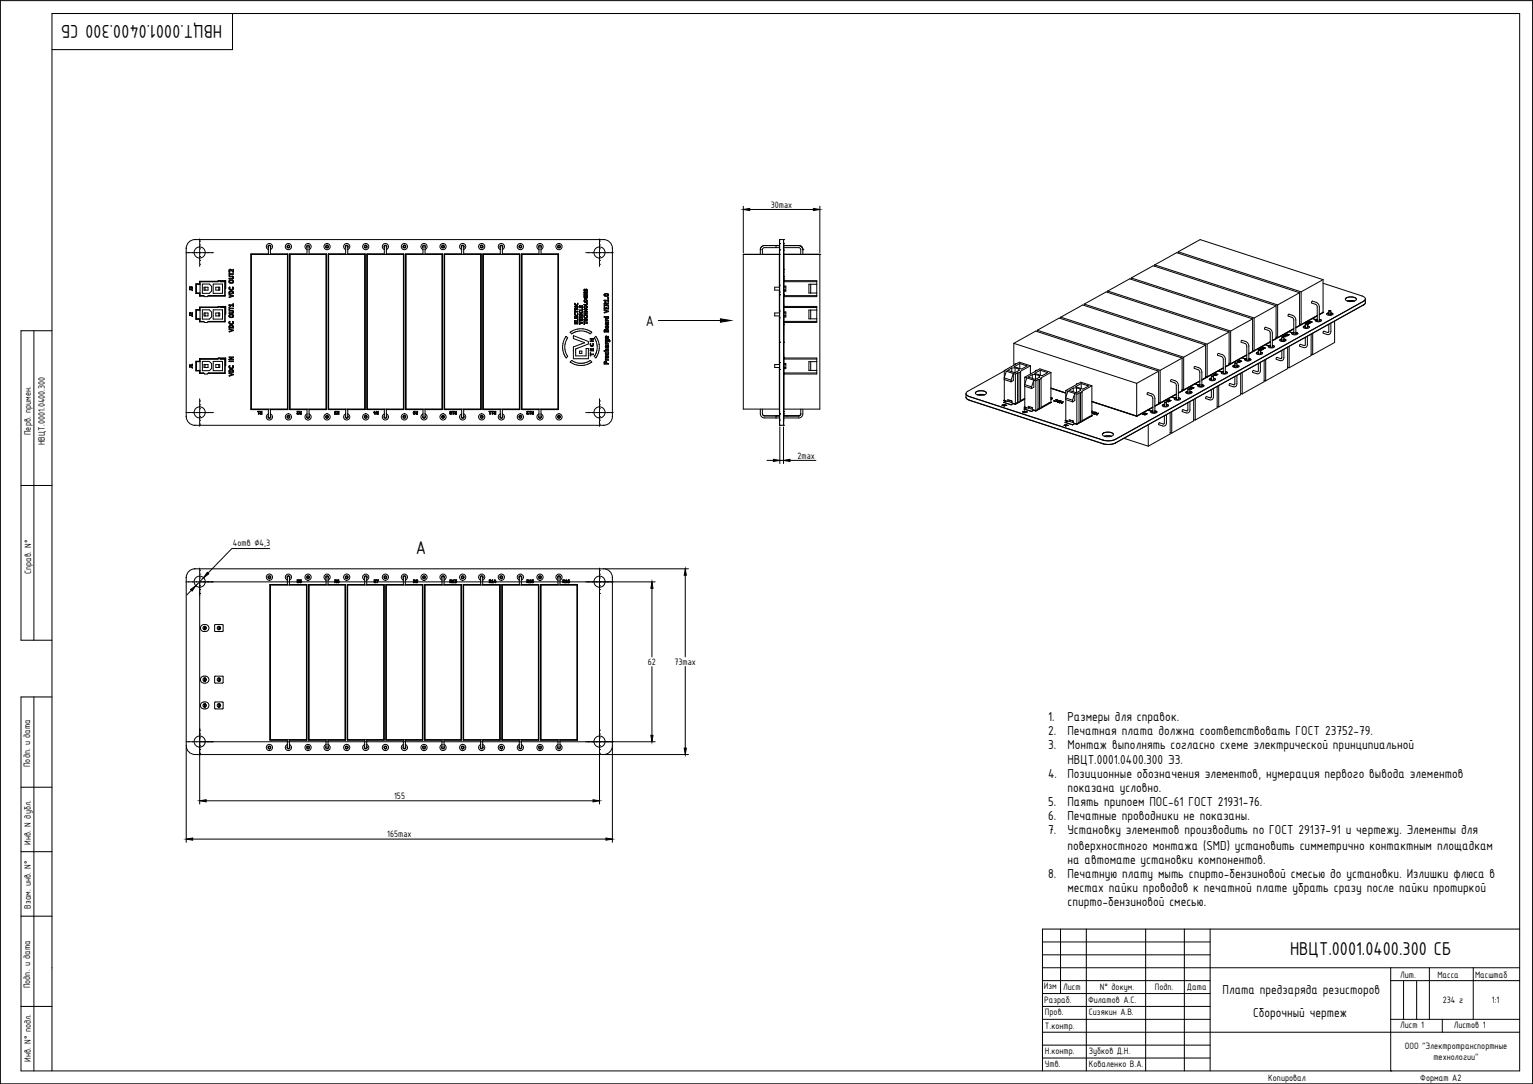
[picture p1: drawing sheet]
<svg xmlns="http://www.w3.org/2000/svg" width="594mm" height="420mm" viewBox="0 0 594 420" stroke-linecap="round" stroke-linejoin="round" font-family="sans-serif">
<defs><g id="words">
<g font-size="7.8">
<text x="86.1" y="9.7" transform="rotate(-180 86.1 9.7)">НВЦТ.0001.0400.300 СБ</text>
<text x="161.1" y="214.9">А</text>
<text x="499.9" y="370">НВЦТ.0001.0400.300 СБ</text>
</g>
<text font-size="6.2" x="250.2" y="126.2">А</text>
<g font-size="5.4">
<text x="406.2" y="279.5">1.</text>
<text x="413.7" y="279.5">Размеры для справок.</text>
<text x="406.2" y="285">2.</text>
<text x="413.7" y="285">Печатная плата должна соответствовать ГОСТ 23752-79.</text>
<text x="406.2" y="290.5">3.</text>
<text x="413.7" y="290.5">Монтаж выполнять согласно схеме электрической принципиальной</text>
<text x="413.7" y="296">НВЦТ.0001.0400.300 Э3.</text>
<text x="406.2" y="301.5">4.</text>
<text x="413.7" y="301.5">Позиционные обозначения элементов, нумерация первого вывода элементов</text>
<text x="413.7" y="306.9">показана условно.</text>
<text x="406.2" y="312.5">5.</text>
<text x="406.2" y="317.9">6.</text>
<text x="413.7" y="312.5">Паять припоем ПОС-61 ГОСТ 21931-76.</text>
<text x="413.7" y="317.9">Печатные проводники не показаны.</text>
<text x="406.2" y="323.4">7.</text>
<text x="413.7" y="323.4">Установку элементов производить по ГОСТ 29137-91 и чертежу. Элементы для</text>
<text x="413.7" y="329.3">поверхностного монтажа (SMD) установить симметрично контактным площадкам</text>
<text x="413.7" y="334.8">на автомате установки компонентов.</text>
<text x="406.2" y="340.3">8.</text>
<text x="413.7" y="340.3">Печатную плату мыть спирто-бензиновой смесью до установки. Излишки флюса в</text>
<text x="413.7" y="345.8">местах пайки проводов к печатной плате убрать сразу после пайки протиркой</text>
<text x="413.7" y="351.3">спирто-бензиновой смесью.</text>
<text x="473.8" y="385.5">Плата предзаряда резисторов</text>
<text x="485.6" y="394.1">Сборочный чертеж</text>
</g>
<g font-size="3.9">
<text x="298.7" y="80.6">30max</text>
<text x="11.9" y="168.7" transform="rotate(-90 11.9 168.7)">Перв. примен.</text>
<text x="17.4" y="172.5" transform="rotate(-90 17.4 172.5)">НВЦТ.0001.0400.300</text>
<text x="309" y="177.8">2max</text>
<text x="90.2" y="211.5">4отв ∅4,3</text>
<text x="12" y="222.5" transform="rotate(-90 12 222.5)">Справ. N°</text>
<text x="251.1" y="257.8">62</text>
<text x="261.4" y="257.7">73max</text>
<text x="11.7" y="297.4" transform="rotate(-90 11.7 297.4)">Подп. и дата</text>
<text x="152.7" y="309.8">155</text>
<text x="12" y="327.4" transform="rotate(-90 12 327.4)">Инв. N дубл.</text>
<text x="150" y="324.6">165max</text>
<text x="12" y="352.3" transform="rotate(-90 12 352.3)">Взам. инв. N°</text>
<text x="11.7" y="383.1" transform="rotate(-90 11.7 383.1)">Подп. и дата</text>
<text x="404.5" y="383.5">Изм</text>
<text x="412" y="383.6">Лист</text>
<text x="426.3" y="383.6">N° докум.</text>
<text x="447.5" y="383.6">Подп.</text>
<text x="460" y="383.6">Дата</text>
<text x="542.6" y="379">Лит.</text>
<text x="557" y="379">Масса</text>
<text x="571.6" y="379">Масштаб</text>
<text x="404.6" y="388.7">Разраб.</text>
<text x="421.6" y="388.7">Филатов А.С.</text>
<text x="559.1" y="388.8">234 г</text>
<text x="578.2" y="388.8">1:1</text>
<text x="405" y="393.6">Пров.</text>
<text x="421.9" y="393.6">Сизякин А.В.</text>
<text x="405" y="398.8">Т.контр.</text>
<text x="542.6" y="398.6">Лист 1</text>
<text x="563.4" y="398.6">Листов 1</text>
<text x="544.4" y="406.8">ООО &quot;Электротранспортные</text>
<text x="12" y="411.5" transform="rotate(-90 12 411.5)">Инв. N° подл.</text>
<text x="405" y="413.7">Утв.</text>
<text x="405" y="408.7">Н.контр.</text>
<text x="421.9" y="413.7">Коваленко В.А.</text>
<text x="421.9" y="408.7">Зубков Д.Н.</text>
<text x="555.5" y="410.9">технологии&quot;</text>
<text x="491.5" y="418.8">Копировал</text>
<text x="550.4" y="418.8">Формат А2</text>
</g>
</g></defs>
<!-- layer: 0 -->
<g fill="none" stroke="#000" stroke-width=".39">
<path d="M288 79.9v18.1M317.7 79.9v18.1M72.1 97.9h.6M72.2 96.2v.1M72.9 97.9h.1M73 97.9h1.2M74.4 97.9h.1M74.5 97.9h1.2M75.4 92.9a3.4 3.4 0 0 0-3.2 3.2v65.5a3.4 3.4 0 0 0 3.2 3.2M75.4 92.9h158.7M75.6 92.9h-.1M75.9 97.9h.1"/>
<path d="M76 97.9h1.2M77.4 93.4h.1M77.4 94.9h.1M77.4 96.4h.1M77.4 97.9h.1M77.4 99.4h.1M77.4 92.6v.7M77.4 93.6v1.2M77.4 95.1v1.2M77.4 96.6v1.2M77.4 98.1v1.2M77.4 99.6v1.2"/>
<path d="M77.5 97.9h1.2M78.9 97.9h.1M79 97.9h1.2M80.4 97.9h.1M80.5 97.9h1.2M81.9 97.9h.1M82 97.9h.7M97.2 98.5v60.2M97.4 98.6h14M104 98.4l-6.8 .1M104 98.6h-6.7v60h6.7M104 95.6v3"/>
<path d="M104 96a.58 .58 0 0 1 0-.8 .58 .58 0 0 1 .8 0 .58 .58 0 0 1 0 .8M104 96.7a1.2 1.2 0 0 1-.6-1.8 1.2 1.2 0 0 1 2 0 1.2 1.2 0 0 1-.6 1.8M104 95.6l.4-.4 .4 .4v3M104.8 98.4l6.8 .1v60.2l-6.8 .1M104.8 98.6h6.7v60h-6.7M111.4 95.6v.4M112.2 95.6v.4M112.4 98.6h14v60h-14zM119 98.6v-3l.4-.4 .4 .4v3M119 98.4l-6.8 .1v60.2l6.8 .1M119 98.6h-6.7v60h6.7M119 96a.58 .58 0 0 1 0-.8 .58 .58 0 0 1 .8 0 .58 .58 0 0 1 0 .8"/>
<path d="M119 96.7a1.2 1.2 0 0 1-.6-1.8 1.2 1.2 0 0 1 2 0 1.2 1.2 0 0 1-.6 1.8M119.8 98.4l6.8 .1v60.2l-6.8 .1M119.8 98.6h6.6v60h-6.6M126.3 95.6v.4M127.1 95.6v.4M127.4 98.6h14v60h-14zM134 98.6v-3l.4-.4 .4 .4v3M134 98.4l-6.8 .1v60.2l6.8 .1M134 98.5h-6.7v60.1h6.7M134 96a.58 .58 0 0 1 0-.8 .58 .58 0 0 1 .8 0 .58 .58 0 0 1 0 .8M134 96.7a1.2 1.2 0 0 1-.6-1.8 1.2 1.2 0 0 1 1.9 0 1.2 1.2 0 0 1-.5 1.8M134.8 98.4l6.7 .1v60.2l-6.7 .1"/>
<path d="M134.8 98.5h6.6v60.1h-6.6M141.3 95.6v.4M142.1 95.6v.4M142.3 98.6h14M148.9 98.6v-3l.4-.4 .4 .4v3M148.9 98.4l-6.7 .1v60.2l6.7 .1M148.9 98.5h-6.6v60.1h6.6M148.9 96a.58 .58 0 0 1 0-.8 .58 .58 0 0 1 .9 0 .58 .58 0 0 1-.1 .8M148.9 96.7a1.2 1.2 0 0 1-.5-1.8 1.2 1.2 0 0 1 1.9 0 1.2 1.2 0 0 1-.6 1.8M149.7 98.4l6.8 .1v60.2l-6.8 .1M149.7 98.5h6.7v60.1h-6.7M156.3 95.6v.4"/>
<path d="M157.1 95.6v.4M163.9 98.4l-6.8 .1 .1 60.2 6.7 .1M163.9 98.5h-6.6v60.1h14.1v-60.1h-6.7M163.9 95.6v3M163.9 96a.58 .58 0 0 1 0-.8 .58 .58 0 0 1 .8 0 .58 .58 0 0 1 0 .8M163.9 96.7a1.2 1.2 0 0 1-.5-1.8 1.2 1.2 0 0 1 1.9 0 1.2 1.2 0 0 1-.6 1.8M163.9 95.6l.4-.4 .4 .4M164.7 95.6v3M164.7 98.4h6.7M171.3 95.6v.4M171.4 98.4l.1 .1M171.5 98.5v60.2l-6.8 .1"/>
<path d="M172.1 95.6v.4M172.1 98.5v60.2l6.8 .1M172.2 98.4h6.7M172.2 98.4l-.1 .1M172.3 98.6h14M178.9 96a.58 .58 0 0 1 0-.8 .58 .58 0 0 1 .8 0 .58 .58 0 0 1 0 .8M178.9 96.7a1.2 1.2 0 0 1-.6-1.8 1.2 1.2 0 0 1 2 0 1.2 1.2 0 0 1-.6 1.8M178.9 98.5h-6.7v60.1h14.2v-60.1h-6.7M178.9 95.6v3M178.9 95.6l.4-.4 .4 .4M179.7 98.4l6.8 .1v60.2l-6.8 .1M179.7 95.6v3"/>
<path d="M186.3 95.6v.4M187.1 95.6v.4M193.9 98.4l-6.8 .1v60.2l6.8 .1M193.9 98.5h-6.7v60.1h14.1v-60.1h-6.6M193.9 95.6v3M193.9 96a.58 .58 0 0 1 0-.8 .58 .58 0 0 1 .8 0 .58 .58 0 0 1 0 .8M193.9 96.7a1.2 1.2 0 0 1-.6-1.8 1.2 1.2 0 0 1 1.9 0 1.2 1.2 0 0 1-.5 1.8M193.9 95.6l.4-.4 .4 .4M194.7 95.6v3M194.7 98.4h6.7M201.2 95.6v.4M201.3 98.6h-14v60"/>
<path d="M201.4 98.4l.1 .1M201.5 98.5v60.2l-6.8 .1M202 95.6v.4M202.1 98.5v60.3M202.1 98.4h6.8M202.1 98.4v.1M208.9 96a.58 .58 0 0 1-.1-.8 .58 .58 0 0 1 .9 0 .58 .58 0 0 1 0 .8M208.9 96.7a1.2 1.2 0 0 1-.6-1.8 1.2 1.2 0 0 1 1.9 0 1.2 1.2 0 0 1-.5 1.8M208.9 98.5h-6.7v60.1h14.1v-60.1h-6.6M208.9 95.6v3M208.9 95.6l.4-.4 .4 .4M209.7 98.4l6.7 .1v60.2l-6.7 .1"/>
<path d="M209.7 95.6v3M216.2 95.6v.4M217 95.6v.4M227 97.9h.7M227.8 97.9h.1M228 97.9h1.2M229.3 97.9h.1M229.5 97.9h1.2M230.8 97.9h.1M231 97.9h1.2M232.3 93.4h.1M232.3 94.9h.1"/>
<path d="M232.3 96.4h.1M232.3 97.9h.1M232.3 99.4h.1M232.3 92.6v.7M232.3 93.6v1.2M232.3 95.1v1.2M232.3 96.6v1.2M232.3 98.1v1.2M232.3 99.6v1.2M232.5 97.9h1.2M233.8 97.9h.1M233.9 92.9h.1"/>
<path d="M234 97.9h1.2M234.1 92.9a3.4 3.4 0 0 1 3.2 3.2M235.3 97.9h.1M235.5 97.9h1.2M236.8 97.9h.1M237 97.9h.6M237.3 96.1v.2M237.3 96.2v.1M237.3 96.3v65.1M288 98.6h.1M288 98.6v60h14M288 98.6h14"/>
<path d="M290.5 81.2h24.7M294.6 96.8h.1M294.6 96.8v1.8M300.7 95.2h.1M300.7 95.2v.8M302 98.6h.1M302 97h.1M302.1 92.8h.1M302.1 92.8v72M302.1 95.2h-6.3l-.9 .8-.2 .8M302.1 96h-6.2l-.4 .8-.1 1.8M302.1 94.4h.1"/>
<path d="M302.1 96.8h.1M302.1 92.8h1.5v72h-1.5M303.6 94.4h.1M303.7 96.8h.1M303.7 95.2h6.3l.9 .8 .2 .8M303.7 96h6.1l.5 .8v1.8M303.7 94.4h.1M303.7 92.8h.1M303.7 92.8v72M303.7 97h.1M303.7 98.6h.1M303.7 98.6h14"/>
<path d="M305 95.2h.1M311.1 96.8h.1M311.1 96.8v1.8M317.7 98.6h.1M317.7 98.6v60h-14M456.6 97.6l8.5-4.7 47.6 15.5M456.6 97.6l47.6 15.5M456.6 97.6v.5M73.4 112.3h.1M73.5 112.2h.9l.2 .4zM73.5 111.2h.1M73.5 111.1v.8l.1-.5 .4 .2"/>
<path d="M74.1 111.2l.5 .2-.2 .5v-.5M74.1 111.1l-.3 .3-.2-.2M74.4 111.3v.1M74.4 111.3l-.4 .3M75.9 110.1v3.6M75.9 113.7l.1 .1M76 113.8h1.3l.1 1M76 110l-.1 .1M76.1 110.2v3.4h1.4M77.4 114.8h1.7M77.4 110.1v-1l7.1 .1 .4-.4 .4 .4 1.8-.1v5.5h-6.4l-.4 .4h-1l-.4-.4h-1.5v-.9l-1.4-.1v-3.5l1.5 .1M77.4 100.9h.1"/>
<path d="M77.4 102.4h.1M77.4 101.1v1.2M77.4 102.6v.7M77.5 109.2v5.4M77.5 119.2v5.4h1.4l.4 .4h1l.4-.4h6.4M78.4 110.1h2.7l.9 .9v1.8l-.9 .9h-2.7zM79.1 111.3h1.5v1.2h-1.5zM79.5 111.3v1.2M80.6 114.8h6.6M82.6 110.1h3.6v3.6h-3.6zM83.6 111.3h1.6v1.2h-1.6zM84.6 118.9h.1"/>
<path d="M84.6 118.9l2.9-.1v2.9l-.1-2.8h-2.2M84.6 109h-7.2l-.1 1h-1.3M84.6 119h-7.2l-.1 1h-1.3M84.6 108.9l2.9-.1v2.9l-.1-2.8h-2.2M84.8 111.3v1.2M85.3 109l1.9 .1v5.6M85.3 119h1.9M87.2 119v.1M87.2 119.1v5.6l-6.6 .1M87.2 114.7v.1M88.7 104.8l.2 .7M88.7 109l.3 .7h1.2"/>
<path d="M88.7 118.3h.1M88.8 118.3l.5 .5-.1-.4h1v.3M88.8 104.7l-.1 .1M88.8 108.9l-.1 .1M88.8 108.1h.1M88.8 114.1l1.7 .6-1.7 .6 1.2-.6zM88.8 112v.1M88.8 113.1v.7h1.6v-.7M88.8 108.1h1.3M88.8 107.9h1.2M88.8 113.1l.9-.4 .7 .4M88.8 113.1h.1"/>
<path d="M88.8 107.9v.2M89 104.8l-.1 .7M89 105.8v.3l1.5 .1-1.5 .1v.4M89 119.1v.3l1.5 .1-1.5 .2v.3M89 105.8h-.3l.1 .9h.2M89 119.1h-.3l.1 .9h.2M89 108.6l-.2 .3M89 108.6h1.2M89 108.6h.1M89.1 108.8h.7l.4 .3a.57 .57 0 0 1-.6 .5 .57 .57 0 0 1-.5-.8zM89.2 113.1l.8-.1 .2 .6h-1.2zM89.2 104.6h.1"/>
<path d="M89.2 104.6l-.2 .2M90.1 107.3l.1 .2M90.1 112l.1-.8a.79 .79 0 0 1 0 1.2 .79 .79 0 0 1-1.2-.2l-.2-.1M90.1 112a.62 .62 0 0 1-.9 .1 .62 .62 0 0 1-.1-.8l-.4 .3 .1 .4M90.1 107l-1.3 .1 1.2 .2M90.1 108.1h.1M90.1 107h.1M90.1 107l.4 .7M90.2 108.6h.1M90.2 109.7h.1M90.2 108.6l.3 .7-.3 .4M90.2 107.5v.2"/>
<path d="M90.2 117.8v.3l-1.5 .2M90.2 104.5v.6l-.9-.7-.5 .3M90.2 107.7l-.1 .2M90.2 104.5h.3l-.1 1-1.1-.9M90.2 117.8h.3v.9h-.3M90.4 113.1h.1M90.5 107.8l-.4 .3M90.5 107.7v.1M222.7 118.9h.1M222.7 118.8v.1M222.8 118.8h1.1M222.8 118.8h-.1"/>
<path d="M222.8 119.5l-.1 .6 1.2-.1M222.8 118.9h1.1M222.8 119.5l.3-.2 .3 .2M222.9 119.5l.4 .4h-.5zM223.2 119.5v.1M223.4 119.6h.1M223.5 119.8l.4 .1M223.8 117.6a.52 .52 0 0 1-.6 .7 .52 .52 0 0 1-.4-.7 .61 .61 0 0 0 .5 .9 .61 .61 0 0 0 .6-.8M223.8 117.6h.1M223.9 118.8h.1M223.9 119.2l-.5 .4M223.9 118.9h.1"/>
<path d="M223.9 118.8v.1M223.9 120h.1M223.9 117.6v.1M223.9 117.6h-.1M223.9 119.2v.1M223.9 119.3l-.4 .5M224.5 118.6h.1M224.6 118.5l.1 .1M224.6 118.5l-.1 .1M224.7 118.6v.5h.4v-.5M225.1 118.6h.1M225.2 118.6h.1"/>
<path d="M225.6 119.6v.5l-1.1 .2h1.2v-.7M225.6 118.5v.6h-.4v-.5M225.6 119.6h.1M225.7 118.5h.1M225.7 118.5h-.1M225.7 119.6h.1M225.7 118.5v.8h-1.2v-.7M226.3 114.3v.1M226.3 118v.1M226.3 119v.1M226.3 120h.1M226.3 114.4h.1"/>
<path d="M226.3 118.1h.1M226.3 113.2v.1M226.4 120h1.1M226.4 114.4h1.1M226.4 114.3h-.1M226.4 118h-.1M226.4 120h-.1M226.4 113.2h-.1M226.4 114.3h.1M226.4 113.2h.1M226.4 112.1l.2 .7 .6-.6M226.4 114.8a.61 .61 0 0 0 .1 .9 .61 .61 0 0 0 .8-.1 .61 .61 0 0 0 .1-.8h-.5v.4"/>
<path d="M226.4 114.8h.1M226.4 114.8l.1 .2a.51 .51 0 0 0 .5 .6 .51 .51 0 0 0 .4-.6l-.3 .2M226.4 113.2l.1 .5h.4v-.4M226.4 112.1h.1M226.5 114.3h1M226.5 114.3h-.1M226.5 112.6h.1M226.5 112.1v.1M226.5 112.2v.4M226.5 112.6l.2 .1M226.6 116.1v.1M226.7 112.7h.1"/>
<path d="M226.8 118.5l-.5 .5M226.8 118.5a.61 .61 0 0 1 .7 .5 .61 .61 0 0 1-.5 .7 .61 .61 0 0 1-.7-.6M226.8 118.5h.1M226.9 113.2l.1 .1M226.9 113.2v.1M226.9 112.2l-.2 .5M226.9 115.2h.1M227 113.3h.1M227 112.1a.38 .38 0 0 1 .5 .2 .38 .38 0 0 1-.1 .5M227 112.1l-.1 .1M227 115.2h.1M227.1 115.2h-.1"/>
<path d="M227.2 112.2h.1M227.2 112.2l.2 .5M227.2 119.4h-.1M227.4 116.8h.1M227.4 117.4v.6h-1M227.4 112.7v.1M227.4 117.4h.1M227.4 113.1v.6h-.4v-.4M227.5 114.3h.1M227.5 113.1v.1M227.5 117.4h.1M227.5 113.2v.7h-1.2v-.6"/>
<path d="M227.5 114.3v.1M227.5 117.4v.1M227.5 117.5v.6h-1.1M227.5 114.4h.1M232.3 100.9h.1M232.3 102.4h.1M232.3 101.1v1.2M232.3 102.6v.7M234.1 114.4h.1M234.1 119.7l.1-.9 .1 .7h.5l.1-.4 .2 .4h.5l.2-.6v.8M234.1 114.4l.6 .5 .8-.1M234.1 116.4v.1"/>
<path d="M234.1 117.7v.6M234.1 114.2v.2M234.1 119.7l.1 .1M234.1 118.3l.1 .1M234.1 114.2a1.04 1.04 0 0 1 1.7 0M234.1 117.7h.1M234.1 114.2h.1M234.2 116.4l1.4-.1 .1-.4 .1 1h-.2v-.3h-1v.4zM234.2 118.4h1.5M234.2 119.8h1.5M234.5 114.1l-.2 .2 .2 .3M234.6 114.1h.8"/>
<path d="M234.6 114.6h.8M234.7 117.6l.2 .6h-.6l.1-.6h.3M234.7 117.3l-.6 .4M234.7 117.3h.1M234.8 117.3l.3 .4M235.1 117.7l.7-.3-.7 .6 .7 .2v.2M235.1 117.7h.1M235.4 114.1l.2 .2-.2 .3M235.5 115.4l.2-.2v.4M235.5 115.4h.1M235.5 115.4l.2 .2M235.7 115.6h.1"/>
<path d="M235.8 114.4l-.3 .4M235.8 114.4h.1M235.8 114.2h.1M235.8 119.7v.1M235.8 114.2v.2M302.1 114.2h.1M302.1 110.5h.1M302.1 113.2h.1M302.1 113.7h.1M302.1 113.5h.1M302.1 111.3h-1.9v1.1h1.9M302.1 120h.1"/>
<path d="M302.1 118h.1M302.1 113.3h.1M302.1 102.9h.1M303.6 113.7h.1M303.6 113.5h.1M303.6 120h.1M303.6 113.2h.1M303.6 118h.1M303.6 113.3h.1M303.6 102.9h.1M303.7 114.2h.1M303.7 110.5h.1"/>
<path d="M303.7 111.3h.8M303.7 112.4h.8M303.7 112.3h.1M303.7 108.9h.1M303.7 104.4h.1M303.7 108.1h.1M303.7 107.3h.1M303.7 108.8h.1M303.7 114.6h12.8M303.7 109.2h12.8M303.7 119.2h12.8M303.7 110.9h.8v2h-.8"/>
<path d="M303.9 109.2v-.4h12.6v6.2h-12.6v-.4M303.9 119.2v-.4h12.6v6.2h-12.6v-.4M314.2 110.2v3.4M316.5 110.2h-3v3.4h3M420.2 117.9l8.5-4.8 47.6 15.6M420.2 117.9l47.6 15.5M420.2 117.9v.5M429.3 112.8l8.5-4.7 47.6 15.5M429.3 112.8l47.6 15.5M429.3 112.8v.5M438.4 107.7l8.5-4.7 47.6 15.5M438.4 107.7l47.6 15.6"/>
<path d="M438.4 107.7v.6M447.5 102.7l8.5-4.8 47.6 15.6M447.5 102.7l47.6 15.5M447.5 102.7v.5M494.5 118.5l-8.5 4.8M494.5 118.5v12.7M495.1 118.2v12.7M503.6 113.5l-8.5 4.7M503.6 113.5v12.6M504.2 113.1v12.7M508.3 117.5l1.6 .5 .5 .6 .1 5.8M508.4 117.5l-.1-.5 .3-.3 1.7 .6 .8 .8 .2 6.3"/>
<path d="M512.7 109.8l15.2 4.9a1.12 1.12 0 0 1 1 1.7l-.5 .3M512.7 108.4v12.7M512.7 108.4l-8.5 4.7M521.5 115.7a3.2 3.2 0 0 1 4.2 .3 2.98 2.98 0 0 1-4.4 0zM522.1 116.7l1.6-.2 1.2 .2M522.2 116.7h2.6M525.7 116a3 3 0 0 0-4.4 0M528.4 118.2l-96.2 53.5-2.6 .6-2.2-.3M528.4 118.2l-96.2 53.5a6.9 6.9 0 0 1-4.8 .3M528.4 116.7l-96.2 53.6M528.4 116.8l.7-.9v1.4M529.1 117.3l-.7 .9"/>
<path d="M73.4 122.3h.1M73.5 122.3l.9-.1v.4M73.5 122.3l.9 .2M73.5 121.3l.5-.1 .4 .5 .2-.5v.7l-.9-.6-.1 .5zM74.4 122.5v.1M75.9 120.1v3.6M75.9 123.7l.1 .1M76 123.8h1.3l.1 .9 1.7 .1M76 120l-.1 .1M77.3 139.1v.9l-1.4 .1M77.4 123.6v1h1.6M77.5 123.6h-1.5v-3.5h1.4v-1l7.1 .1 .4-.4 .4 .4 1.8-.1v5.5h-6.4"/>
<path d="M77.5 120.2h-1.4v3.4M78.4 120.1h2.7l.9 .9v1.8l-.9 .9h-2.7zM79.1 121.3h1.5v1.2h-1.5zM79.5 121.3v1.2M82.6 120.1h3.6v3.6h-3.6zM83.6 121.3h1.6v1.2h-1.6zM84.5 139.1h-7.1v1M84.6 138.9h.1M84.6 138.9l2.9-.1v2.9l-.1-2.8h-2.2M84.6 139l-7.3 .1M84.8 121.3v1.2M85.3 139h1.9"/>
<path d="M85.3 139.1h1.8v5.5h-6.4M87.1 139.2h-1.8l-.4-.4-.4 .4h-7v5.4h1.4l.4 .4h1l.4-.4h6.4M87.2 139v.1M87.2 139.1v5.6M88.7 122.3l.3 .7h1.2M88.7 139.3v.1M88.8 122.3h-.1M88.8 127.5l1.7 .6-1.7 .5 1.2-.6zM88.8 139.9l1.7 .1-1.7 .2zM88.8 125.4h.1M88.8 124.7v.7M88.8 138.6h1.1l-1.2 .7"/>
<path d="M88.8 127.2h1.6M88.8 124.7l.3-.1a.6 .6 0 0 0 .5 .9 .6 .6 0 0 0 .5-.9l.3 .1M88.8 124.7h.1M88.8 138.6v-.3h1.6v.3l-1.1 .6 1.2 .1h-1.7M89 121.9l-.2 .4M89 121.9h1.2l.3 .7M89 121.9h.1M89.1 122.1h.7l.4 .3a.57 .57 0 0 1-.6 .5 .57 .57 0 0 1-.5-.8zM89.2 126.4h.8l.2 .5h-1.2zM90.1 120.6l.1 .2M90.1 120.4l-1.3 .1 1.2 .1M90.1 120.4h.1"/>
<path d="M90.1 120.4l.4 .7M90.2 123h.1M90.2 120.8v.2M90.2 121l-.1 .2M90.4 126.4a.86 .86 0 0 0-1.1-.3 .86 .86 0 0 0-.5 1.1M90.4 124.7h.1M90.4 126.4h.1M90.4 126.4v.8M90.4 124.7a.87 .87 0 0 1-.5 1.1 .87 .87 0 0 1-1.1-.4M90.5 121.1l-.4 .4-1.3-.2 1.2-.1M90.5 122.7l-.3 .3M90.5 121.1h.1"/>
<path d="M90.5 122.6v.1M219.4 130.4l-.2 .3a7 7 0 0 0-1.1 5.1M219.4 130.4l.6 .6a6.4 6.4 0 0 0 0 7.2l-.6 .5-.7-1.2-.6-1.7M219.4 130.4h.1M221 128.8a7.1 7.1 0 0 1 8.3 0M221 128.8h.1M222.2 130.1l5.8 2.3v.9l-4.9 2v.5v2.1h4v-2.8h.9v3.9h-5.8v-4.5l4.3-1.6M222.2 130.1v1.1M222.2 130.1v.1M222.2 131.2h.1M222.2 131.2l4.3 1.6M222.7 124.4h.1"/>
<path d="M222.7 120.4v.9M222.7 122.8v.7h1.2v-.7M222.7 121.3h.1M222.7 124.8h.1M222.7 124.8v.1M222.8 121.5v.6M222.8 121.5a.52 .52 0 0 0 .5 .7 .52 .52 0 0 0 .5-.7M222.8 120.3h.1M222.8 120.3h-.1M222.8 122.7h.1M222.8 122.7h-.1M222.8 121.5h.1"/>
<path d="M222.8 120.3v.1M222.8 121.3h.1M222.8 120.4l.1 .3 .9 .1M222.8 122.7v.6h.4l.1-.5M222.8 124.9h.1M222.8 124.9v.5h.4v-.4M223.3 124.9l-.1 .1M223.3 124.9h.1M223.3 122.8h.1M223.4 122.8h.1M223.4 124.9h.1M223.4 122.8v.1"/>
<path d="M223.4 124.9v.1M223.8 120.8h.1M223.8 122.8v.5h-.4v-.4M223.8 121.6v.1M223.8 122.7h.1M223.8 122.7v.1M223.8 123.8v.5l-1.1 .1M223.8 124.8v.6h-.4v-.4M223.8 123.7v.1M223.8 124.8h.1M223.8 121.5h.1M223.8 123.7h.1"/>
<path d="M223.9 120.9h-1.1v.4M223.9 123.7v.1M223.9 124.8h.1M223.9 124.8v.8h-1.2v-.7M223.9 120.9h.1M223.9 123.8v.7l-1.2-.1M223.9 122.7v.1M223.9 121.5v.1M223.9 120.8h.1M223.9 120.8v.1M223.9 121.6a.63 .63 0 0 1-.3 .8 .63 .63 0 0 1-.8-.3M224.5 123.2h1.2"/>
<path d="M224.5 124.7h.1M224.5 125.6h.1M224.5 124.7l.1 .1M224.5 125.6v.1M224.5 122.4l1.2 .1M224.5 122.4v.1M224.5 124.6l1.2 .5M224.5 124.6v.1M224.6 120.6v.7M224.6 125.5l-.1 .1M224.6 121.8l1.1 .2zM224.6 121.8l-.1 .1"/>
<path d="M224.6 123.6h.1M224.6 136.1h.9v.9h-.9zM224.6 122.5h.5v.6h-.5M224.6 123.1h-.1M224.6 123.6h-.1M224.6 120.6h.1M224.6 124.8l.9 .4-.9 .3M224.6 123.6v.1M224.6 123.7l.1 .5h.4v-.5M224.6 120.6l.1 .5M224.6 121.3h.1M224.7 121.1h.1"/>
<path d="M224.7 121.1l.4 .2 .5-.2M225.1 123.7h.1M225.2 123.7h.1M225.6 121.1h.1M225.6 123.1h.1M225.6 123.7v.5h-.4v-.5M225.6 120.6v.5M225.6 123.6h.1M225.7 120.6v.1a.63 .63 0 0 1-.3 .7 .63 .63 0 0 1-.7-.1M225.7 120.6h-.1M225.7 123.1h.1M225.7 125.2l-1.2 .5"/>
<path d="M225.7 122.5h-.5v.6h.4M225.7 123.1v.1M225.7 123.6v.1M225.7 123.7v.7h-1.2v-.7M225.7 125.1v.1M225.7 122.5h.1M226.3 121.4h1.2M226.3 122.1v.1M226.3 121.4h.1M226.3 124.8v.8M226.3 125.6l.1 .1M226.4 121.4h.5v.7h-.5"/>
<path d="M226.4 125.7h.1M226.4 124.8h-.1M226.4 122.2h1.1M226.4 122.1h-.1M226.4 120v.1M226.4 124.7v.1M226.4 124.7h.1M226.4 120.1h.9l-1 .8h1.2M226.4 122.6h.1M226.4 122.1h.1M226.4 123.7l.1 .1M226.4 124.7l.1 .4h.9"/>
<path d="M226.5 123.8v.5h.4v-.5M226.5 122.6v.4M226.5 128.4l2.2 1 .6-.6M226.5 128.4h-2.6l-2.3 1-.6-.6M226.5 123v.1M226.5 132.8l.1 .1M226.9 123.8h.1M227 123.8h.1M227.4 122.5v.1M227.4 122.6a.51 .51 0 0 1-.2 .6 .51 .51 0 0 1-.7-.1M227.4 123.7v.6h-.4v-.5M227.4 125.1h.1"/>
<path d="M227.5 122.5h.1M227.5 122.5h-.1M227.5 120.8h.1M227.5 121.4h-.5v.7h.5M227.5 123.7h.1M227.5 125.3h-1v.3M227.5 122.5a.62 .62 0 0 1-.5 .9 .62 .62 0 0 1-.6-.8M227.5 123.7v.8h-1.2l.1-.8M227.5 125.1v.1M227.5 120.8v.1M227.5 125.2v.1M227.5 121.4h.1"/>
<path d="M227.5 120l-.9 .8h.9M227.5 122.2h.1M227.5 120.9h.1M227.5 120h.1M228.7 135.1l.2 .7h.4v-.6l.2 .6h.3l.2-.8v1h-1.3zM228.7 136.8l.2 .4h1.1v.3h-1.1l-.2 .4zM228.7 131.2h1.3v.3h-.5v.6h.5v.3h-1.3v-.3h.6v-.6h-.6zM229.3 128.8h.1M229.8 133.2l-.2 .8M229.8 133.2h.1M229.9 133.2h.1M229.9 133.2h-.1"/>
<path d="M229.9 133.2a.65 .65 0 0 1 0 .9 .65 .65 0 0 1-.9 0 .65 .65 0 0 1-.1-.9 .51 .51 0 0 0 .1 .6 .51 .51 0 0 0 .6 .1M231.4 134l-.1 1.9-1 2.3 .6 .5a7.2 7.2 0 0 0 0-8.3l-.6 .5 .7 1.3 .4 1.8M234.1 122.9h.1M234.1 136.1h.1M234.1 128v.1M234.1 122.9l1.7-.2-.1 .8-.7 .2M234.2 122.9h.1M234.2 136.1v.1M234.2 122.9h.4l.3 .7M234.3 128.1v.4h.5v-.4M234.5 127.9h.1M234.5 127.9l-.2 .2"/>
<path d="M234.6 126.7l.3 .6M234.6 131.9l.3 .7M234.6 136.8l.3 .7M234.6 138.1l.3 .7 .8-.1 .1-.5M234.6 139.1l.1 .3M234.6 139.1h.2M234.6 136.8l.3-.2 .1 .7 .5-.1 .1-.6 .2 .2M234.6 126.6l.4-.3 .8 .3M234.6 125.3h.1M234.6 138.1h.1M234.6 134.2h.1M234.6 126.6v.1"/>
<path d="M234.6 136.8h.1M234.6 127.9l.2 .2M234.6 131.8v.1M234.6 123.9l1.2 .6h-1.1zM234.6 132.8l1.2 .6h-1.1zM234.7 124.3h.1M234.7 133.2h.1M234.7 139.4h.1M234.7 135.4l-.1 .5-.5 .2M234.7 125.1l-.1 .2M234.7 134l-.1 .2M234.7 138l-.1 .1"/>
<path d="M234.7 125.1l1.1-.1v.6M234.7 135.4h1.1l-.8 .1-.1 .4M234.7 125.1h.1M234.7 134h.1M234.7 135.4h.1M234.7 137.9v.1M234.8 123l.2 .4 .5-.1 .1-.3M234.8 139.1l.2 .3 .8 .2h-1.1v-.2M234.9 131.9h.7v.2l-.6 .2zM234.9 122.9l-.1 .1M234.9 122.9h.7M234.9 138.5h.1"/>
<path d="M234.9 130.5v.4M234.9 138.1v.4M234.9 135.9h.1M234.9 130.3l-.3 .3 .3 .6 .8-.1 .1-.5M234.9 133.9l-.2 .1M234.9 137.8l-.2 .1M234.9 135.9l.9 .1-1.6 .2M234.9 133.9h.9v.7M234.9 130.3l.6 .7M234.9 137.8l.6 .7M234.9 133.9h.1M234.9 130.3h.1"/>
<path d="M234.9 137.8h.1M234.9 123.6l.1 .1M234.9 127.3h.1M234.9 137.5h.1M234.9 132.6h.1M235 130.5l-.1 .1M235 130.5h.1M235 138.1h-.1M235 138.1h.1M235 130.5l-.1 .4M235 138.1v.4M235 125.2l-.1 .7-.3-.6"/>
<path d="M235 134.2l-.1 .6-.3-.6M235 125.2v.1M235 134.2h.1M235 125.3l.1 .5M235 134.2l.1 .5M235.1 125.8h.1M235.1 134.7v.1M235.1 128l.4-.1 .1 .6h-.5zM235.1 125.8l.2 .1M235.1 134.8l.2 .1M235.3 125.2h.3v.4h-.3zM235.3 134.2h.3v.4h-.3z"/>
<path d="M235.3 125.9h.1M235.3 134.9h.1M235.6 130.9l-.1 .1M235.6 138.5h-.1M235.6 125.2v.1M235.6 122.9v.1M235.6 134.2h.1M235.7 125.9h-.4M235.7 134.8l-.4 .1M235.7 125.8v.1M235.7 134.7v.1M235.8 120.6l-1.6-.5v.2l1.1 .4-1.2 .5 1.7-.4v-.2"/>
<path d="M235.8 125.7l-.1 .1M235.8 134.6l-.1 .1M235.8 126.9l-.8 .4M235.8 132.2l-.8 .4M235.8 130.6l-.3-.2 .1 .5M235.8 138.1l-.3-.1 .1 .5M235.8 125.6v.1M235.8 134.6h.1M235.8 126.9h.1M235.8 126.6v.1M235.8 128l-.6-.4-1.1 .4M235.8 128h.1"/>
<path d="M235.8 130.6h.1M235.8 136.8h.1M235.8 138.1v.1M235.8 132.2h.1M235.8 128l-.1 .7h-1.5l-.1-.6M235.8 136.8l-.2 .6-.6 .1M235.8 126.7v.2M236 131.6l-1.4 .2M236 131.6h.1M236 131.6l.3 .7-.2 .2-.2-.6-.1 .3M255.1 124.2h24.1M302.1 132.7h.1"/>
<path d="M302.1 120.5h.1M302.1 123.2h.1M302.1 121.3h-1.9v1.1h1.9M302.1 132.2h.1M302.1 131.6h.1M302.1 138.1h.1M302.1 137.1h.1M302.1 121h.1M302.1 132h.1M302.1 131.7h.1M303.6 132.2h.1M303.6 131.6h.1"/>
<path d="M303.6 138.1h.1M303.6 137.1h.1M303.6 121h.1M303.6 132h.1M303.6 131.7h.1M303.7 132.7h.1M303.7 123.2h.1M303.7 120.5h.1M303.7 121.3h.8M303.7 122.4h.8M303.7 122.3h.1M303.7 121.1h.1"/>
<path d="M303.7 138.6h.1M303.7 125.7h.1M303.7 139.2h12.8M303.7 124.6h12.8M303.7 120.9h.8v2h-.8M303.9 139.2v-.4h12.6v6.2h-12.6v-.4M314.2 120.2v3.4M316.5 120.2h-3v3.4h3M392.9 133.1l8.5-4.8 47.6 15.6M392.9 133.1l47.6 15.5M392.9 133.1v8.5M402 128l8.5-4.7 47.6 15.5"/>
<path d="M402 128l47.6 15.5M402 128v.5M411.1 122.9l8.5-4.7 47.6 15.5M411.1 122.9l47.6 15.6M411.1 122.9v.6M458.1 138.8v12.7M458.1 138.8l-8.5 4.7M458.7 138.5v12.6M467.2 133.7l-8.5 4.8M467.2 133.7v12.7M467.8 133.4v12.7M476.3 128.7v12.6l-1.4 .8"/>
<path d="M476.3 128.7l-8.5 4.7M476.9 128.3v12.7M480.3 139.8l.3 .1h-.7l.5 .1M480.4 139.7l.8 .3M480.4 139.7l-.1 .1M480.4 140h.1M480.4 140h.8M481.2 140h.1M481.3 138.7l1.2 .3-1.2-.3-4.3 2.4M482.4 139.3h.1M482.6 139.1l-.2 .3M482.6 139.1l-.2 .2a1.36 1.36 0 0 0 2.3 0l-.7-.3 .8 .4"/>
<path d="M483 139h.1M483.2 139.6l-.1-5.8-.5-.6-1.6-.6 .2-.7 1.9 .7 .8 1 .1 6M483.2 137.5l-6.3 3.5M483.2 137.6l-6.3 3.4M483.2 139.3l-.2 .1 .2-.1a.4 .4 0 0 0 .4 .4 .4 .4 0 0 0 .4-.4l.1 .1-.1-.1M483.2 139l-.6 .1M484 137.1l1.5-.8zM484.6 139.2h.1M485.4 123.6v12.6M485.4 123.6l-8.5 4.7M485.4 135.7l.6 .2M485.4 135.8l.6 .2"/>
<path d="M485.4 136.2h.2M485.6 136.2v.1M485.6 136.3l-1.6 .9M486 123.3v12.6M486.1 136h-.1M486.9 136.9h.1M487.1 136.6l-.3 .3M487.1 136.6l-.2 .2a1.36 1.36 0 0 0 2.3 0l-.8-.3 .8 .4M487.5 137l.1-.2a.4 .4 0 0 0 .4 .4 .4 .4 0 0 0 .4-.4l.2 .2M487.5 136.5h.1M487.6 135.7v1.4M487.6 136.5l-.5 .1"/>
<path d="M487.7 135.6l.7 .1-.4 .2zM488 135.4l.1 .1M488.1 135.5l.1 .1M488.2 135.5l.6 .1M488.2 135.4v.1M488.3 135.3h.2M488.3 135.3l-.2 .1M488.3 135.4h-.1M488.4 135.7v1.4M488.4 135.4l.4 .2M488.5 135.3l.5 .2M488.6 135.2h.1"/>
<path d="M488.6 135.2l.9 .1M488.8 135.6h.1M489.1 135.5v.1M489.1 135.6h-.7M489.1 136.7h.1M489.5 135.2v.1M489.6 135.1l-.1 .1M489.6 135.2l-.7-.3-.3 .3M489.6 134.9h.1M489.7 134.8h-.6l.5 .1M489.7 134.9h.5l-.3 .1M489.7 134.9v.1"/>
<path d="M489.7 134.9l.3 .1M489.8 134.8l-.4-.2 1 .3-.5 .2-.3-.2M489.8 134.8h-.1M489.9 139.6v8.3l-8.5 4.8M490.4 133.6l1.2 .4zM490.4 133.6l-4.3 2.4M490.4 133.6l1.9-1.1-6.3 3.5M490.5 139.3v8.3M491.5 134.3h.1M491.7 134.1l-.2 .3M491.7 134l-.2 .2a1.36 1.36 0 0 0 2.3 0l-.7-.3 .8 .5M492.1 134.4l.2-.2a.4 .4 0 0 0 .4 .4 .4 .4 0 0 0 .4-.4l.1 .2"/>
<path d="M492.1 133.9h.1M492.3 134.6v-5.7l-.6-.8-1.6-.6 .2-.6 1.8 .5 .9 1.1 .1 6.1M492.3 132.4l-6.3 3.5M492.3 133.9l-.6 .2M493.7 134.1h.1M494.5 131.2l-1.4 .8M494.5 130.7l.6 .2M494.5 131.1l.2 .1M494.5 131.2h.1M494.7 131.2h.1M494.7 131.2l-1.6 .9M496 131.8h.1"/>
<path d="M496.2 131.6l-.3 .3M496.2 131.6l-.2 .2a1.36 1.36 0 0 0 2.3-.1l-.8-.3 .8 .5M496.6 131.4h.1M496.7 130.7v1.4M496.7 131.4l-.5 .2M496.8 130.5l.7 .2-.4 .1zM497.2 130.4h.1M497.3 130.4h.9M497.5 135.4v3.2a1.11 1.11 0 0 1-1.4 1.2l-1.5-.5-.1-.4 .3-.4 1.9 .4v-3.1M497.5 130.2l-.3 .2M497.5 130.7v1.4M497.5 131.7l.2 .2-.2-.2a.4 .4 0 0 1-.4 .4 .4 .4 0 0 1-.4-.4l-.1 .2 .1-.2"/>
<path d="M497.9 130h-.1M498 130l.9 .2M498 130h-.1M498.1 130.4h.1M498.1 129.9l.6 .1M498.1 129.8l-.3 .2M498.1 129.8v.1M498.2 131.7h.1M498.2 130.4h.1M498.7 130h.1M498.7 129.5l.3 .1-.7 .1h.5M498.7 129.5l.9 .2"/>
<path d="M498.8 130v.1M498.8 130.1l.1 .1M498.8 130h.1M498.8 129.7h.1M498.8 129.7l.8 .1M499 129.8h.4h-.1M499 129.8h.1M499 129.8l.2 .1M499 134.6v8.3l-8.5 4.7M499.3 129.8l-.1 .1M499.6 134.2v8.3M499.6 129.7v.1"/>
<path d="M500.6 129.2h.1M500.6 128.9l-1.1-.3-4.3 2.3-.7-.1M500.8 129l-.2 .3M500.8 129l-.2 .2a1.36 1.36 0 0 0 2.3-.1l-.7-.3 .8 .5M501.2 128.9h.1M501.4 129.5v-5.6l-.5-.8-1.7-.7 .2-.6 1.9 .6 .8 1.1 .1 6M501.4 127.4l-6.3 3.5M501.4 128.8l-.6 .2M502.3 129.3l-.1-.2a.4 .4 0 0 1-.4 .5 .4 .4 0 0 1-.4-.5l-.2 .2M502.8 129.1h.1M503.6 126l.3 .1-1.7 1M503.6 125.7l.7 .2z"/>
<path d="M503.6 126.1l-1.4 .8M503.6 125.6l.6 .2M503.6 126.1h.1M505.1 126.7h.1M505.3 126.5l-.3 .3M505.3 126.5l-.2 .2a1.36 1.36 0 0 0 2.3 0l-.8-.4 .8 .5M505.7 126.8l.1-.2a.4 .4 0 0 0 .4 .5 .4 .4 0 0 0 .4-.5l.2 .2M505.7 126.4h.1M505.8 125.6v1.4M505.8 126.3l-.5 .2M505.9 125.5l.7 .1-.4 .1zM506.5 125.1l-.4 .3 .4-.1v.2"/>
<path d="M506.5 125.1l.1 .1M506.5 125.1h.1M506.6 125.2h.1M506.6 125.2l.2 .4M506.6 125l.1 .1M506.6 130.3v3.2a1.12 1.12 0 0 1-1.4 1.2l-1.5-.5-.1-.3 .3-.4 1.9 .4v-3.1M506.6 125.6h.1M506.6 125l.5-.2 .4 .3M506.6 125.6v1.4M506.7 125.1h.1M506.7 125.1l1.1 .1M506.8 125.6h.1"/>
<path d="M507.1 125.5l-.3 .1M507.1 125.4v.1M507.3 125.4h-.2M507.3 125.4v.1M507.3 125.5l-.7 .1M507.3 126.6h.1M507.5 125v.1M507.6 125l.1 .1M507.7 125.1v.1M507.7 125.1h.1M507.7 124.8l-.5-.1h.7l-.3-.2 .9 .3M507.7 124.8h.1"/>
<path d="M507.7 124.8l.1 .1M507.8 124.9l.1 .1M507.8 124.8v.1M507.8 124.8h.5zM508.1 129.5v8.3l-8.5 4.7M508.1 137.3l.6 .2M508.5 124.8l-.6 .2M508.5 124.8h.1M508.7 129.2v8.3M509.7 124.1h.1M509.9 123.9l-.2 .3M509.9 123.9l-.2 .2a1.36 1.36 0 0 0 2.3 0l-.7-.3 .8 .4"/>
<path d="M510.3 123.8h.1M510.5 122.4l-1.8 1.1 1.1 .3-1.2-.3-4.3 2.4M510.5 122.3l-6.3 3.5M510.5 122.4l-6.3 3.4M510.5 124.1l-.2 .1M510.5 124.1l-.2 .2M510.5 124.1a.4 .4 0 0 0 .4 .4 .4 .4 0 0 0 .4-.4M510.5 123.8l-.6 .1M511.3 121.9l1.5-.8zM511.3 124.1l.2 .1M511.3 124.1l.1 .2M511.9 124h.1"/>
<path d="M512.7 121h.3l-1.7 1M514.2 121.7h.1M514.4 121.4l-.3 .3M514.4 121.4l-.2 .2a1.36 1.36 0 0 0 2.3 0l-.7-.3 .8 .4M514.8 121.8l.1-.2a.4 .4 0 0 0 .4 .4 .4 .4 0 0 0 .5-.4l.1 .2M514.8 121.3h.1M514.9 120.5v1.4M514.9 121.3l-.5 .1M515 120.4l.7 .1-.4 .2zM515.7 125.3v3.2a1.12 1.12 0 0 1-1.4 1.1l-1.5-.4-.1-.4 .3-.4 1.9 .4v-3.1M515.7 120.5v1.4M516.4 121.5h.1"/>
<path d="M517.2 124.4v8.3l-8.5 4.8M72.1 159.9h.6M72.9 159.9h.1M73 159.9h1.2M73.4 141.5l1-.1 .2-.2v.6l-.2-.2h-.7l.2 .2M73.4 141.5l.1 .1M73.5 141.6l.4 .2M73.5 142.1l.9 .1 .2 .4zM74.4 159.9h.1M74.5 159.9h1.2M75.9 159.9h.1M75.9 140.1v3.6"/>
<path d="M75.9 143.7l1.4 .1v.9M76 159.9h1.2M77.3 144.7h1.8M77.4 140.1h-1.4v3.5h1.5M77.4 143.6v1h1.6M77.4 155.4h.1M77.4 156.9h.1M77.4 158.4h.1M77.4 159.9h.1M77.4 154.6v.7M77.4 155.6v1.2M77.4 157.1v1.2"/>
<path d="M77.4 158.6v1.2M77.4 140.1h.1M77.5 140.2h-1.4v3.4M77.5 159.9h1.2M78.4 140.1h2.7l.9 .9v1.8l-.9 .9h-2.7zM78.9 159.9h.1M79 159.9h1.2M79.1 141.3h1.5v1.2h-1.5zM79.5 141.3v1.2M80.4 159.9h.1M80.5 159.9h1.2M80.6 144.7h6.6"/>
<path d="M81.9 159.9h.1M82 159.9h.7M82.6 140.1h3.6v3.6h-3.6zM83.6 141.3h1.6v1.2h-1.6zM84.8 141.3v1.2M87.2 144.7h.1M88.8 144.2h1.7M88.8 144.6l1.7 .6-1.7 .6 1.2-.6zM88.8 140.1v.1M88.8 142.5h.1M88.8 141.8v.7M88.8 141.8l.3-.1a.6 .6 0 0 0 .5 .9 .6 .6 0 0 0 .5-.9l.3 .1"/>
<path d="M88.8 141.8h.1M89.2 143.6l.8-.1 .2 .6h-1.2zM90.4 143.5a.91 .91 0 0 0-1.1-.3 .91 .91 0 0 0-.6 1M90.4 141.8v.1M90.4 143.5v.1M90.4 141.9a.88 .88 0 0 1-.5 1 .88 .88 0 0 1-1.1-.4M90.4 143.6l.1 .6M97.2 158.7l6.8 .1M97.4 158.6h14M99.9 159.5v.1M99.9 159.4h.6M99.9 159.4v.1"/>
<path d="M100.5 159.4l-.2 .9 .3-.1-.4 .4-.1-1h-.2M100.8 159.4l.5 .5 .2-.5v1.2l-.7-.3 .3-.4zM101.1 159.9h.1M104 158.6v3M104.8 158.6v3l-.4 .4-.4-.4M115.2 159.4h.6M115.2 159.4l.4 .2-.5 .8 .6 .1M115.8 159.4l.1 .1M115.8 159.6l-.6 .6M115.9 159.5l-.1 .1M116.3 159.9h.1M116.3 159.9l-.3 .4 .7 .3"/>
<path d="M116.3 159.9l-.2-.5 .4 .5 .3-.5v1.1M119 158.6v3l.4 .4 .4-.4v-3M129.9 160l.3 .2M129.9 159.6v.4M130.4 159.6l-.6-.1 .1 .7-.2 .3M130.5 159.5l-.6 .1M130.9 159.9h.1M130.9 159.9l-.2 .3M130.9 159.9l-.2-.5 .4 .5 .3-.5-.1 1.2-.6-.3M134 158.6v3l.4 .4 .4-.4v-3M142.3 158.6h14M144.9 159.9h.1"/>
<path d="M144.9 159.9l.3 .3M145.2 159.5v.3h.4l-.2 .8M145.2 159.5l-.3 .4M145.9 159.4l.4 .5 .3-.5v1.2l-.6-.1zM146.1 159.9h.1M148.9 158.6v3l.4 .4 .4-.4v-3M157.3 158.6v-60h14v60M160.7 159.4l-.4 .4 .5 .1 .1 .4-.5 .3-.2-.8 .5-.4M161.4 159.9h.1M161.4 159.9l-.3 .4 .3 .3M161.4 159.9l-.2-.5 .4 .5 .2-.5v1.1M163.9 158.6v3l.4 .4 .4-.4v-3"/>
<path d="M174.4 159.5a.45 .45 0 0 1 .6 .5 .45 .45 0 0 1-.7 .3zM174.5 159.6h.3M174.5 159.6v.1M174.8 159.6v.1M174.8 159.7l-.2 .7-.1-.7M175.2 159.5l.1 .1M175.3 159.4h.6M175.3 159.4l-.1 .1M175.9 159.4l-.2 .9 .3-.1-.4 .4-.1-1h-.2M176.2 159.4l.4 .5 .3-.5v1.2l-.7-.3 .2-.4zM176.4 159.9h.1M178.9 158.6v3l.4 .4 .4-.4v-3"/>
<path d="M189.5 159.5v.1M189.5 159.6h.3l.1 .9M189.6 159.4h.6M189.6 159.4l-.1 .1M190.2 159.4l-.3 .9M190.5 159.5v.1M190.5 159.4h.6M190.5 159.4v.1M191.1 159.4l-.2 .9 .3-.1-.4 .4v-1h-.3M193.9 158.6v3l.4 .4 .4-.4v-3M202.1 158.8h6.8M202.3 158.6v-60h14v60"/>
<path d="M204.2 159.4h.6M204.2 159.4l.4 .2-.4 .4a.34 .34 0 0 0 .1 .5 .34 .34 0 0 0 .5-.2h-.5M204.8 159.4l-.5 .8M205.1 159.5v.1M205.1 159.4h.6M205.1 159.4v.1M205.7 159.4l-.2 .9 .3-.1-.4 .4-.1-1h-.2M206.3 159.9h.1M206.3 159.9l-.3 .3M206.3 159.9l-.2-.5 .4 .5 .2-.5v1.2l-.7-.3M208.9 158.6v3l.4 .4 .4-.4v-3M221 140.3v.1"/>
<path d="M221 140.3h.1M221 140.3l.6-.6a6.3 6.3 0 0 0 7.1 0l.6 .6a7.1 7.1 0 0 1-8.2 .1M221 140.4h.1M227 159.9h.7M227.8 159.9h.1M228 159.9h1.2M229.3 159.9h.1M229.5 159.9h1.2M230.8 159.9h.1M231 159.9h1.2M232.3 155.4h.1M232.3 156.9h.1"/>
<path d="M232.3 158.4h.1M232.3 159.9h.1M232.3 154.6v.7M232.3 155.6v1.2M232.3 157.1v1.2M232.3 158.6v1.2M232.5 159.9h1.2M233.8 159.9h.1M234 159.9h1.2M234.3 140.1h.6l.2 .8 .7 .2h-1.7zM234.7 140.3l.2 .6h-.6v-.4l.4-.2M234.7 140l.1 .1"/>
<path d="M235.3 159.9h.1M235.5 159.9h1.2M236.8 159.9h.1M237 159.9h.6M294.6 158.6v1.8M295.4 158.6v1.8M302.1 140.5h.1M302.1 143.2h.1M302.1 141.3h-1.9v1.1h1.9M302.1 154.8h.1M303.6 154.8h.1M303.7 143.2h.1"/>
<path d="M303.7 140.5h.1M303.7 142.4h.8M303.7 141.3h.8M303.7 142.3h.1M303.7 159.6h.1M303.7 144.6h12.8M303.7 140.9h.8v2h-.8M310.3 158.6v2.1l-.8 .5M311.1 158.6v2.2l-.8 1-6.6 .2M314.2 140.2v3.4M316.5 140.2h-3v3.4h3M374.3 154l.3 .5 1.1 .6"/>
<path d="M374.3 153.9l.5 .8 .9 .5M375.7 155.1l51.7 16.9M375.7 153.7l-.8-.4-.6-.7v1.4M378.1 152a3.2 3.2 0 0 1 4.2 .4 2.98 2.98 0 0 1-4.3-.1zM378.8 153l1.6-.2 1.1 .2M378.8 153.1h2.6M382.3 152.4a3 3 0 0 0-4.3 0M388.8 157h.1M388.9 157.1h.1M388.9 157.1h-.6l.6 .1-.4-.1M388.9 156l2.9 .9 .9-.4 .7 .2M388.9 155.9v.1"/>
<path d="M389 155.2l.7 .3-.8 .4M389 155.2h.1M389 156.8h.1M389 156.8l-.2 .1M389 156.8l.3 .1M389.1 157.3l1.1-.2zM389.1 146.5l.1 8.7M389.1 146.5l2.7 .9M389.1 147.1l2.7 .9M389.2 157.4h.1M389.2 143.8l-14.3 7.9-.5 .7a1.37 1.37 0 0 0 1.3 1.3l51.7 16.9M389.2 155.2l1.3 .4"/>
<path d="M389.2 143.6l.8 .3M389.2 143.6v2.7M389.2 155.1l-.2 .1M389.2 155.2l.6 .3M389.3 156.9v.1M389.5 156.9l-.5-.1-.3 .2M389.5 156.9h.1M389.5 156.9h-.2M389.8 155.5h.1M389.8 155.5l-.8 .5 2.8 .9 .9-.5 .8 .2M390 143.9l2.7 .9M390 143.9l-.9 2.6"/>
<path d="M390.5 155.6v-.7l1.6 .5v.8l1.4 .4M390.9 155.4l1.2 .6M391.1 155.1l-.6 .5M391.8 155.3l.3 .3M391.8 155.3h.1M391.8 155.3v.2M391.8 147.4v.6M392.1 142.6l-1.6 1 2.8 .9M392.1 142.6v1.5M392.7 144.8l.8 .2M392.7 144.8v2.7l-.9 .5M392.7 144.8l-.9 2.6"/>
<path d="M393 142.1l2.2-1.2 2.8 .9-2.1 1.3zM393.3 141.1v.2M393.4 142.6h-1.3M393.4 142.6l1.4 .4M393.4 142.6v1.9M393.5 145v11.6M394.3 155.9l-.8 .7M394.3 144.5v11.4M394.3 144.5l-.8 .5M394.8 143l.2 .6-1.7 .9M394.8 143v.7M394.8 155.9l-1.3 .7"/>
<path d="M394.9 144.5v11.4M394.9 155.9h-.6M394.9 144.5h-.6M395.2 140.9v1.9M395.5 144.2v11.4l-.6 .3M395.5 144.2l-.6 .3M396.3 159.6v.1M396.3 159.7l.5 .1M396.5 159.6l1-.1-.6-.2 .3 .2-.9 .1M396.5 159.6v.1M396.5 159.7l.2 .1M396.7 159.8h.1"/>
<path d="M396.9 157.8h.1M396.9 157.8l.9 .3-.8 .4M397.1 159.9l1-.2zM397.1 149.1l2.7 .8M397.1 149.7l2.7 .9M397.1 149.1v8.7l1.4 .4M397.1 160h.1M397.1 154.7l-3.7 2M397.1 154.4l-1.6 .9M397.1 146.2l.8 .3M397.1 146.2v2.7M397.1 154.6l-1.6 .9"/>
<path d="M397.1 157.7l-.2 .1M397.1 157.8h-.1M397.7 158.1l-.9 .4 3 .9M397.9 146.5l2.7 .8M397.9 146.5l-.8 2.6M398.5 158.2v-.7l1.6 .5v.7l1.3 .5M398.8 158l1.3 .6M399.1 157.7l-.6 .5M399.3 141.8l-4.3-1.4-1.6 .6 .1 .3-4.3 2.3M399.3 141.8v3.2M399.3 141.8l-3.9 2.1 .1 .3M399.7 157.9l.4 .3"/>
<path d="M399.7 157.9h.1M399.8 157.9v.1M399.8 149.9v.7M399.8 159.5h-.1M400 145.2l-1.6 .9 2.9 1M400 145.2v1.5M400.6 147.3l.8 .3M400.6 147.3v2.8l-.8 .5M400.6 147.3l-.8 2.6M400.7 159h-.1M400.9 144.7l2.2-1.2 2.9 .9-2.2 1.2zM401.2 143.7v.2"/>
<path d="M401.3 145.2l1.4 .4M401.3 145.2h-1.3M401.3 145.2v1.8M401.4 159.2l-.8-.2-.8 .4M401.4 147.6v11.6M402.3 158.5l-.9 .7M402.3 147.1l-.9 .5M402.3 147.1v11.4M402.7 145.6l.2 .6-1.6 .9M402.7 145.6v.7M402.7 158.5l-1.3 .7M402.8 147.1v11.4"/>
<path d="M402.8 158.5h-.5M402.8 147.1h-.5M403.1 143.5v1.9M403.4 146.8v11.4M403.4 146.8l-.6 .3M403.4 158.2l-.6 .3M406.4 156.2l.2 .1M406.6 156.3l-3.2 1.6M407.2 155.9l.1 .1M407.3 144.4l-4.3-1.4-1.7 .6 .1 .2-4.3 2.4M407.3 155.9l-.7 .4M407.3 144.4v11.5"/>
<path d="M407.3 144.4l-3.9 2.1v.3M407.3 155.9h.1M407.3 154.2h.1M407.3 154.3h.1M407.3 154.3l.3 .1M407.3 156l-3.9 2.1M407.3 154.2h.2M407.4 155.9v.1M407.4 156l-6 3.3M407.5 154.2h.1M407.5 154.2l.3 .1M407.6 154.4v.1"/>
<path d="M407.6 154.5l-.3 .2M407.8 154.3h.1M407.8 154.3l.1 .2M407.9 154.5l-.6 .4M407.9 154.5h.1M408.4 155.4h.1M408.4 155.4l.1 .1M408.5 155.5h.1M408.5 155.5l.4 .1M408.6 155.3v.1M408.6 155.3l-.2 .1M408.9 155.6h.1"/>
<path d="M409.2 154.9l.7 .1M409.2 154.9l.3 .1a.49 .49 0 0 1-.3 .5 .49 .49 0 0 1-.6-.2M409.7 155.7l.6 .3M409.7 155.6v.1M409.9 155v.1M409.9 155.1l-.1 .3-.9 .2M410 155.6l1-.1-.8 .4zM410.7 156.2h.1M410.7 155.3l-1 .3M410.7 155.3h.1M410.7 155.3l.6 .1M411.3 155.4v.1"/>
<path d="M411.3 155.5l-1 .5M412.1 155.8l-.6 .6 .2-.5-1 .3M412.1 155.8l-1.4 .4M413 154.2l2.6 .9M413 154.2v.7l2.6 .9M413 151.4l.8 .2M413 151.4v2.7M413 154.9v8.1M413 152.3l-5.7-1.9 5.7 2M413.8 151.6l2.7 .9M413.8 151.6l-.8 2.6M415.6 155.1v.7"/>
<path d="M415.9 150.4l-1.6 .9 2.8 .9M415.9 150.4v1.4M416.5 152.5l.8 .3M416.5 152.5v2.8l-.9 .5M416.5 152.5l-.9 2.6M416.8 149.9l2.2-1.2 2.9 .9-2.2 1.2zM417.1 148.9v.2M417.2 150.3l1.4 .5M417.2 150.3l-1.3 .1M417.2 150.3v1.9M417.3 152.8v11.6M418.2 152.3l-.9 .5"/>
<path d="M418.2 152.3v11.4M418.6 150.8l.2 .5-1.7 .9M418.6 150.8v.6M418.7 152.3v11.4h-.5M418.7 152.3h-.5M419 148.7v1.9M419.3 151.9v11.4M419.3 151.9l-.6 .4M423.1 149.5l-4.3-1.4-1.6 .7 .1 .2-4.3 2.4M423.1 149.5v11.6M423.1 149.5l-3.9 2.2 .1 .2M423.1 159.3l.4 .2"/>
<path d="M423.1 159.4l.2 .1M423.3 159.5v.1M423.3 159.6l-.2 .1M423.5 159.5h.1M423.5 159.5l-.4 .4M424.3 159.7h.1M424.3 159.7l-.7 .2-.3 .4M424.3 159.7l.6 .2-.9 .6-.5-.1M440.5 148.6v12.7M444.9 158.9l1.2 .4-1.2-.3M446 159.6h.1M446.2 159.4l-.3 .3"/>
<path d="M446.2 159.4l-.2 .2a1.36 1.36 0 0 0 2.3-.1l-.7-.3 .8 .5M446.2 159.4l.6-.2zM446.6 159.2v.1M446.7 159.5a.4 .4 0 0 0 .5 .5 .4 .4 0 0 0 .4-.5M446.7 159.5l-.1 .2M446.7 159.6l-.1 .1M446.8 159.9l-.1-5.8-.5-.6-1.7-.7 .3-.6 1.9 .6 .8 1.1v6M446.8 157.9l-6.3 3.4M447.5 157.5l1.7-1zM447.6 159.5l.1 .2M447.6 159.6l.1 .1M448.2 159.5h.1"/>
<path d="M449 156.5l-1.5 .8M449 143.9v12.6M449 143.9l-8.5 4.7M449 156l.6 .2M449 156.1l.6 .2M449.6 143.5v12.7M449.7 156.3h-.1M450.4 157.1h.1M450.7 156.9l-.3 .3M450.7 156.9l-.2 .2a1.36 1.36 0 0 0 2.3 0l-.8-.4 .8 .5M451.1 157.2l.1-.2a.4 .4 0 0 0 .4 .5 .4 .4 0 0 0 .4-.5l.2 .2M451.1 156.8h.1"/>
<path d="M451.2 156v1.4M451.2 156.7l-.5 .2M451.3 155.9l.7 .1-.4 .2zM452 156v1.4M452.4 155.3l-.4 .2 .4-.1 .2 .3M452.5 155.3h.1M452.5 155.3l.1 .4M452.5 155.2l.7-.1-.3-.2 .9 .3-.6 .2zM452.7 157h.1M453 155.6l-.4 .1M453 155.6h.1M453 155.2h.1"/>
<path d="M453.1 155.3l.5-.1-.2 .2M453.1 155.3h.1M453.2 155.5l-.6 .2M453.2 155.3h.2M453.2 155.5l-.2 .1M453.5 159.9v8.3l-8.5 4.7M454.1 159.6v8.3M455.1 154.5h.1M455.3 154.3l-.2 .3M455.3 154.3l-.2 .2a1.36 1.36 0 0 0 2.3 0l-.7-.3 .8 .4M455.7 154.2h.1M455.9 154.8l-.1-5.6-.4-.7-1.7-.7 .2-.7 1.9 .7 .8 1v6"/>
<path d="M455.9 152.8l-1.9 1.1 1.2 .4-1.2-.4-4.3 2.4M455.9 152.7l-6.3 3.5M455.9 152.8l-6.3 3.4M455.9 154.5l-.2 .1 .2-.1a.4 .4 0 0 0 .4 .4 .4 .4 0 0 0 .4-.4l.1 .1-.1-.1M455.9 154.2l-.6 .1M457.3 154.4h.1M458.1 151.5l-1.5 .8M458.1 150.9l.6 .2M458.1 151.4h.2M458.1 151.4l.1 .1M458.1 151l.6 .2M458.3 151.4v.1"/>
<path d="M458.3 151.5l-1.7 .9M458.8 151.2h-.1M459.5 152.1h.1M459.8 151.8l-.3 .3M459.8 151.8l-.2 .2a1.36 1.36 0 0 0 2.3 0l-.8-.3 .8 .4M459.8 151.8l.5-.1zM460.2 151.7h.1M460.3 150.9v1.4M460.3 152a.4 .4 0 0 0 .4 .4 .4 .4 0 0 0 .4-.4M460.3 152l-.1 .2M460.3 152l-.1 .1M460.4 150.8l.7 .1-.4 .2z"/>
<path d="M461.1 150.5v.1M461.1 150.6h.2M461.1 155.7v3.2a1.11 1.11 0 0 1-1.5 1.1l-1.4-.4-.1-.4 .3-.4 1.8 .4 .1-3.1M461.1 150.9v1.4M461.1 152l.2 .2M461.1 152l.2 .1M461.2 150.7l.4 .1M461.3 150.4l-.2 .1M461.3 150.6h.1M461.3 150.3l-.3 .2 .2 .2M461.4 150.4h-.1M461.4 150.6h.8l-.5 .2"/>
<path d="M461.4 150.2h.7l-.3-.2 .9 .3-.6 .2zM461.4 150.4h.1M461.6 150.8h.1M461.7 150.8h.1M461.8 151.9h.1M461.9 150.3h.1M462 150.3h.5l-.2 .1M462 150.3v.1M462 150.4h.3M462.6 154.8v8.3l-8.5 4.8M463.1 148.8l1.1 .3M463.1 148.8l-4.3 2.4"/>
<path d="M463.1 148.8l1.1 .4M463.2 154.5v8.3M464.2 149.5h.1M464.4 149.3l-.2 .3M464.4 149.2l-.2 .2a1.36 1.36 0 0 0 2.3 0l-.7-.3 .8 .5M464.8 149.6l.2-.2a.4 .4 0 0 0 .3 .4 .4 .4 0 0 0 .5-.4l.1 .2M464.8 149.1h.1M465 149.1l-.6 .2M465 149.8l-.1-5.8-.5-.7-1.6-.6 .2-.6 1.9 .6 .8 1 .1 6.1M465 147.7l-6.3 3.5M465 147.8l-1.9 1M466.4 149.4h.1"/>
<path d="M467.2 146.4l-1.4 .8M467.2 145.9l.6 .2M467.2 146.3l.2 .1M467.2 146.4h.1M467.2 146l.6 .2M467.3 146.4l-1.5 .8M467.4 146.4h.1M467.4 146.4l-1.6 .9M467.9 146.1l-.1 .1M468.7 147h.1M468.9 146.8l-.3 .3M468.9 146.8l-.2 .2a1.36 1.36 0 0 0 2.3-.1l-.8-.3 .8 .5"/>
<path d="M469.3 146.6h.1M469.4 146.9l-.1 .2 .1-.2a.4 .4 0 0 0 .4 .4 .4 .4 0 0 0 .4-.4l.2 .2-.2-.2M469.4 146.6l-.5 .2M469.4 151l-.1 3.1-1.8-.4-.2 .8M469.4 145.8v1.5M469.5 145.7l.7 .2-.4 .1zM470.2 150.6v3.2a1.11 1.11 0 0 1-1.4 1.2l-1.5-.5M470.2 145.8v1.5M470.3 145.5h.1M470.4 145.5h.1M470.5 145.5h-.1M470.7 145.3l-.6 .1 .3 .1"/>
<path d="M470.7 145.3h.1M470.8 145.4h-.2l.2 .2-.3-.1M470.8 145.3l.5 .3-.5-.2M470.9 146.9h.1M471.2 145.1v.2M471.2 145.1h-.5l.6-.1-.2-.2 .8 .3M471.2 145.1h.1M471.3 145.2h.5zM471.7 157.6l.6 .1M471.7 149.8v8.3l-8.5 4.7M471.9 145.2l-.7 .1M471.9 145.1v.1"/>
<path d="M472.3 149.4v8.3M473.3 144.4h.1M473.3 144.1l-1.1-.3-4.3 2.4M473.5 144.2l-.2 .3M473.5 144.2l-.2 .2a1.36 1.36 0 0 0 2.3 0l-.7-.4 .8 .5M473.9 144.5l.2-.2a.4 .4 0 0 0 .4 .5 .4 .4 0 0 0 .4-.5l.1 .2M473.9 144v.1M474.1 144.7l-.1-5.8-.5-.6-1.6-.7 .2-.6 1.8 .6 .9 1.1 .1 6M474.1 142.6l-6.3 3.5M474.1 142.7l-1.9 1M474.1 144l-.6 .2M474.9 142.2l1.6-.9-1.6 1"/>
<path d="M475.5 144.3h.1M476.3 140.9l.6 .2zM476.3 140.8l.6 .2M477.8 141.9h.1M478 141.7l-.3 .3M478 141.7l-.2 .2a1.36 1.36 0 0 0 2.3 0l-.8-.4 .8 .5M478.4 142l.1-.2a.4 .4 0 0 0 .4 .5 .4 .4 0 0 0 .4-.5l.2 .2M478.4 141.6h.1M478.5 146v3.1l-1.9-.4-.2 .7M478.5 140.8v1.4M478.5 141.5l-.5 .2M478.6 140.7l.7 .1-.4 .2z"/>
<path d="M479.3 145.5v3.2a1.11 1.11 0 0 1-1.4 1.2l-1.5-.5M479.3 140.8v1.4M479.6 140.2h.1M479.6 140.2l.1 .1M479.7 140.2l.3 .3 .5-.2-.6-.1M479.8 140.3h-.1M479.9 140.3h.1M479.9 140.3h.5h-.5M479.9 140.2l-.1 .1M480 141.8h.1M480.5 140l.3 .1M480.6 140h-.1"/>
<path d="M480.6 140h.4l-.1 .1M480.8 144.7v8.3l-8.5 4.7M480.8 152.5l.6 .2M480.9 140.1h-.1M481.4 144.4v8.3M488.4 140.5v3.2a1.11 1.11 0 0 1-1.4 1.1l-1.5-.4-.1-.4 .3-.4 1.9 .4v-3.1M489.9 147.4l.6 .2M499 142.4l.6 .1M72.2 161.4v.1M75.4 164.8h158.7M75.5 164.8h.1M77.4 161.4h.1"/>
<path d="M77.4 162.9h.1M77.4 164.4h.1M77.4 160.1v1.2M77.4 161.6v1.2M77.4 163.1v1.2M77.4 164.6v.6M101 160.1v.3M101 160.4h.1M101.1 160.1h.3v.3h-.3M101.1 160.1h-.1M104 161.2a.58 .58 0 0 0 0 .8 .58 .58 0 0 0 .8 0 .58 .58 0 0 0 0-.8M104 160.5a1.2 1.2 0 0 0-.6 1.8 1.2 1.2 0 0 0 2 0 1.2 1.2 0 0 0-.6-1.8"/>
<path d="M111.4 161.2v.4M112.2 161.2v.4M115.2 160.2v.1M115.2 160.3h.6l-.1 .2M116.3 160.1h.3v.3h-.3zM116.8 160.5l-.1 .1M119 161.2a.58 .58 0 0 0 0 .8 .58 .58 0 0 0 .8 0 .58 .58 0 0 0 0-.8M119 160.5a1.2 1.2 0 0 0-.6 1.8 1.2 1.2 0 0 0 2 0 1.2 1.2 0 0 0-.6-1.8M126.3 161.2v.4M127.1 161.2v.4M129.7 160.5v.1M130.2 160.2l-.3 .2 .5 .1-.6 .1"/>
<path d="M130.6 160.2v.1M130.9 160.1v.3M130.9 160.4h.1M130.9 160.1h.3v.3h-.3M130.9 160.1h.1M134 161.2a.58 .58 0 0 0 0 .8 .58 .58 0 0 0 .8 0 .58 .58 0 0 0 0-.8M134 160.5a1.2 1.2 0 0 0-.6 1.8 1.2 1.2 0 0 0 1.9 0 1.2 1.2 0 0 0-.5-1.8M141.3 161.2v.4M142.1 161.2v.4M145.2 160.2l.3-.3-.1 .7M146.1 160.1h.3v.3h-.3zM148.9 161.2a.58 .58 0 0 0 0 .8 .58 .58 0 0 0 .9 0 .58 .58 0 0 0-.1-.8"/>
<path d="M148.9 160.5a1.2 1.2 0 0 0-.5 1.8 1.2 1.2 0 0 0 1.9 0 1.2 1.2 0 0 0-.6-1.8M156.3 161.2v.4M157.1 161.2v.4M160.3 160.4h.1M160.3 160.4l.2-.5 .2 .5M160.4 160.4h.3M161.3 160.1h.4v.3h-.4zM161.4 160.6h.4M161.8 160.5v.1M163.9 161.2a.58 .58 0 0 0 0 .8 .58 .58 0 0 0 .8 0 .58 .58 0 0 0 0-.8M163.9 160.5a1.2 1.2 0 0 0-.5 1.8 1.2 1.2 0 0 0 1.9 0 1.2 1.2 0 0 0-.6-1.8M171.3 161.2v.4"/>
<path d="M172.1 161.2v.4M176.4 160.1v.3M176.4 160.4h.1M176.5 160.1h.3v.3h-.3M176.5 160.1h-.1M178.9 161.2a.58 .58 0 0 0 0 .8 .58 .58 0 0 0 .8 0 .58 .58 0 0 0 0-.8M178.9 160.5a1.2 1.2 0 0 0-.6 1.8 1.2 1.2 0 0 0 2 0 1.2 1.2 0 0 0-.6-1.8M186.3 161.2v.4M187.1 161.2v.4M190 160.2h.2l-.3 .3M190 160.2l-.1 .1M191.6 160.1h.4v.3h-.4z"/>
<path d="M192.1 160.5v-1.1l-.2 .5-.4-.5 .2 .5-.3 .4 .7 .3M192.1 160.5v.1M193.9 161.2a.58 .58 0 0 0 0 .8 .58 .58 0 0 0 .8 0 .58 .58 0 0 0 0-.8M193.9 160.5a1.2 1.2 0 0 0-.6 1.8 1.2 1.2 0 0 0 1.9 0 1.2 1.2 0 0 0-.5-1.8M201.2 161.2v.4M202 161.2v.4M204.3 160.2v.1M206 160.2v.1M206.2 160.1v.3M206.2 160.4h.1M206.3 160.1h.3v.3h-.3M206.3 160.1h-.1"/>
<path d="M208.9 161.2a.58 .58 0 0 0-.1 .8 .58 .58 0 0 0 .9 0 .58 .58 0 0 0 0-.8M208.9 160.5a1.2 1.2 0 0 0-.6 1.8 1.2 1.2 0 0 0 1.9 0 1.2 1.2 0 0 0-.5-1.8M216.2 161.2v.4M217 161.2v.4M232.3 161.4h.1M232.3 162.9h.1M232.3 164.4h.1M232.3 160.1v1.2M232.3 161.6v1.2M232.3 163.1v1.2M232.3 164.6v.6M234 164.8h-.1"/>
<path d="M237.3 161.6a3.4 3.4 0 0 1-3.2 3.2M237.3 161.4v.1M237.3 161.4v.2M294.7 160.4l.2 .8 .9 .7 6.3 .1M295.5 160.4l.2 .6 .6 .2h5.8M297.2 178.4h2.5M300.7 161.2v.8M302.1 164.8h.1M302.1 160.4h.1M302.1 162.8h.1M302.1 163.3h.1M302.2 165.5v14.2"/>
<path d="M302.2 178.4h1.4M303.6 165.5v14.2M303.6 163.3h.1M303.7 160.4h.1M303.7 162.8h.1M303.7 164.8h.1M305 161.2h.1M306.1 178.4h10.1M309.5 161.2h-5.8M310.3 160.4l-.2 .6-.6 .2M412.4 164.9v.1M412.4 164.9h.1"/>
<path d="M412.4 165h.1M412.6 164.9l-.2 .1M412.6 164.9h.2M412.6 164.9l.7-.2-.6-.2 .2 .1-.5 .3M412.7 163.7l2.9 1 .9-.5M412.7 163.7h.1M412.8 164.9h.1M413 165.1h.1M413 162.8l-.2 .2 .7 .3-.8 .4M413 163l1.4 .4M413 162.9l.7 .3M413.4 164.8l-.4 .3"/>
<path d="M413.4 164.8h.5M413.7 163.2v.1M413.7 163.3l-.8 .4 2.7 .9 .8-.4M414 164.8l-1 .3M414.4 163.4v-.7l1.5 .5v.7l1.4 .5M414.7 163.2l1.3 .6M415 162.9l-.6 .5M415.6 163.1l.3 .2M415.6 163.1h.1M415.6 163.1v.1M416.5 164.2l.8 .3M416.5 164.2h.1"/>
<path d="M418.2 163.7l-.9 .7M422.3 161.4h.2M422.5 161.4l-3.2 1.6M423.1 161.1h.1M423.1 161.1l-.6 .3M423.1 161.1h.2M423.3 161.1h.1M423.3 161.1l-6 3.3-.8-.2M423.3 160.3h.1M423.4 160.3l.1 .1M423.5 160.4h.1M423.7 160.1l.9-.2-.7 .4z"/>
<path d="M424.2 160.5l1.5-.3-.6 .7 .2-.6zM427.3 168.1a3.2 3.2 0 0 1 4.2 .3 2.98 2.98 0 0 1-4.3 0zM428 169.1l1.6-.2 1.1 .2M428 169.1h2.6M431.5 168.4a3 3 0 0 0-4.3 0M432.2 170.3a6.8 6.8 0 0 1-4.8 .3M432.2 170.3l-2.6 .6-2.2-.3M435.6 169.9l9.4 3M440.5 161.3l6.3-3.5-6.3 3.5M440.5 161.3l-17.4-5.7 17.4 5.7M442.7 160.6l.4-.2 .5 .3M442.7 160.6h.1"/>
<path d="M442.8 160.7h.1M442.8 160.7h.9M443.3 160.4h.5M443.4 160.3l-.1 .1M443.6 160.6l.1 .1M443.6 160.6v.1M443.7 160.1l.9 .3-.5 .2-.3-.2M443.7 160.7h.1M443.7 160.1l.3 .2h-.7M443.8 160.4h.1M443.9 160.4h.1M443.9 160.4h.5z"/>
<path d="M445 164.6v8.3M452 160.7v3.2a1.12 1.12 0 0 1-1.5 1.2l-1.4-.5-.1-.3 .3-.4 1.8 .4 .1-3.1M453.5 167.7l.6 .2M462.6 162.6l.6 .2M104.5 212.6h-14.7l-9.2 9.5M72.1 225.5h.6M72.2 223.8v.1M72.9 225.5h.1M73 225.5h1.2M73.2 221.5l1-.7 1.2-.3h158.7a3.4 3.4 0 0 1 3.2 3.2v65.5a3.4 3.4 0 0 1-3.2 3.3l-158.7-.1a3.4 3.4 0 0 1-3.2-3.2v-65.5l.3-1.2zM74.1 228.8l-1.7 1.8M74.4 225.5h.1"/>
<path d="M74.5 225.5h1.2M75.6 220.5h-.1M75.9 225.5h.1M76 225.5h1.2M77.4 221h.1M77.4 222.5h.1M77.4 224h.1M77.4 225.5h.1M77.4 227h.1M77.4 228.5h.1M77.4 230h.1M77.4 220.2v.7"/>
<path d="M77.4 221.2v1.2M77.4 222.7v1.2M77.4 224.2v1.2M77.4 225.7v85.9M77.5 225.5h176.4M78.9 225.5h.1M78.9 223.9l-3 3.1M80.4 225.5h.1M81.9 225.5h.1M104 223.7v.4M104.8 223.7v.4M111.4 226.6h-6.8v60.2"/>
<path d="M111.4 223.7v3M111.4 224.1a.58 .58 0 0 1 0-.8 .58 .58 0 0 1 .8 0 .58 .58 0 0 1 0 .8M111.4 224.8a1.2 1.2 0 0 1-.6-1.8 1.2 1.2 0 0 1 1.9 0 1.2 1.2 0 0 1-.5 1.8M111.4 223.7l.4-.4 .4 .4v3M112.2 226.6h6.7v60.2l-6.7 .1M115.2 224.8l.6 .1-.2 .5 .2 .5-.4-.5-.3 .4zM115.3 224.9h.4v.3l-.4 .1zM115.6 225.4h.1M116.1 224.8l.1 .6M116.2 225.4h.1M116.2 225.7h.4M116.2 224.7l-.1 .1"/>
<path d="M116.2 225.7l.5 .1M116.3 225.1l.5 .1-.1 .6M116.3 225.1h.1M116.6 225.3h.1M116.6 225.3l-.4 .1M116.6 225.3v.4M116.7 224.7h-.5M116.7 224.7l-.4 .4M119 223.7v.4M119.7 226.7v60h14v-60M119.8 223.7v.4M126.3 226.7l.1-3 .4-.4 .3 .4v3"/>
<path d="M126.3 226.6h-6.7v60.2l6.7 .1M126.4 224.1a.58 .58 0 0 1-.1-.8 .58 .58 0 0 1 .9 0 .58 .58 0 0 1 0 .8M126.4 224.8a1.2 1.2 0 0 1-.6-1.8 1.2 1.2 0 0 1 1.9 0 1.2 1.2 0 0 1-.5 1.8M127.1 226.6h6.8v60.2M129.9 224.9h.4v.3l-.4 .1zM130.2 225.4l.3 .4M130.2 225.4l.2-.5-.6-.1v1.1l.1-.5 .6 .4M130.2 225.4h.1M130.9 225.3h.1M130.9 225.3h.3M131 225l-.1 .2 .5 .2-.2 .5M131 224.9l.3-.1-.3-.1a.61 .61 0 0 0-.3 .7 .61 .61 0 0 0 .5 .5"/>
<path d="M131 224.9v.1M131.2 225.3h.1M131.2 225.3l-.1 .4-.2-.4M134 223.7v.4M134.7 226.7v60h14v-60M134.8 223.7v.4M141.3 226.7v-3l.4-.4 .4 .4v3M141.3 226.6h-6.7l-.1 60.2M141.3 224.1a.58 .58 0 0 1 0-.8 .58 .58 0 0 1 .8 0 .58 .58 0 0 1 0 .8M141.3 224.8a1.2 1.2 0 0 1-.5-1.8 1.2 1.2 0 0 1 1.9 0 1.2 1.2 0 0 1-.6 1.8M142.1 226.6h6.8v60.2l-6.8 .1M145.1 224.9h.4v.3l-.4 .1z"/>
<path d="M145.4 225.4l.2 .5M145.5 225.4h-.1M145.6 224.8h-.6v1l.2-.4 .4 .5M145.6 224.8l-.1 .6M145.9 224.8h.8l-.5 1.1 .3-1zM145.9 224.7v.1M148.9 223.7v.4M149.7 223.7v.4M156.3 226.7v-3l.4-.4 .4 .4v3M156.3 226.6h-6.8v60.2l6.8 .1M156.3 224.1a.58 .58 0 0 1 0-.8 .58 .58 0 0 1 .8 0 .58 .58 0 0 1 0 .8M156.3 224.8a1.2 1.2 0 0 1-.6-1.8 1.2 1.2 0 0 1 2 0 1.2 1.2 0 0 1-.6 1.8"/>
<path d="M157.1 226.6h6.8v60.2l-6.8 .1M160.2 224.8l.7 .1-.2 .5 .2 .5-.4-.5-.3 .4zM160.4 224.9h.3v.3l-.3 .1zM161.3 224.8a.54 .54 0 0 1 .5 .5 .54 .54 0 0 1-.3 .6l-.3-.3zM161.3 225h.1M161.4 225.4h.3v.3h-.3zM161.7 225.4h.1M161.7 225h-.4M161.7 225h.1M161.8 225.2v.1M163.9 223.7v.4M164.7 226.7v60h14v-60"/>
<path d="M164.7 223.7v.4M171.3 226.7v-3l.4-.4 .4 .4v3M171.3 226.6h-6.8v60.2l6.8 .1M171.3 224.1a.58 .58 0 0 1 0-.8 .58 .58 0 0 1 .8 0 .58 .58 0 0 1 0 .8M171.3 224.8a1.2 1.2 0 0 1-.6-1.8 1.2 1.2 0 0 1 2 0 1.2 1.2 0 0 1-.6 1.8M172.1 226.6h6.7M174.3 224.8l.7 .1-.2 .5 .2 .5-.4-.5-.3 .4zM174.5 224.9h.4v.3l-.4 .1zM174.8 225.4h.1M175.3 225l.4-.2v.9l.3 .2h-.7l.3-.2v-.7zM175.5 224.9l-.1 .1M176.2 224.8l.5 .1-.2 .3 .3 .5h-.6l.5 .2"/>
<path d="M176.2 224.7l.8 .1-.3 1.1M176.2 224.7v.1M178.8 226.5l.1 60.3M178.9 223.7v.4M179.7 223.7v.4M186.3 224.1a.58 .58 0 0 1 0-.8 .58 .58 0 0 1 .8 0 .58 .58 0 0 1 0 .8M186.3 224.8a1.2 1.2 0 0 1-.6-1.8 1.2 1.2 0 0 1 1.9 0 1.2 1.2 0 0 1-.5 1.8M186.3 226.7v-3l.4-.4 .4 .4v3M186.3 226.6h-6.8v60.2M187.1 226.6h6.7v60.2l-6.7 .1M190.1 225v.1M190.1 225l-.4-.1v.4l.4-.2"/>
<path d="M190.2 225.3v-.5h-.6v1.1l.1-.5 .6 .5-.3-.5 .2-.1M190.6 225l.3-.2 .1 .9 .2 .2h-.7l.3-.2v-.7zM191.5 225.5h.1M191.5 225.6h.1M192.1 225.4l-.1-.3-.1 .3h-.3l.2-.7-.3 .8M192.1 225.4h.1M192.2 225.4l-.2 .5-.1-.3M193.7 226.7v60h-14M193.9 223.7v.4M194.6 226.7v60h14M194.7 223.7v.4M201.2 226.7l.1-3 .3-.4 .4 .4v3"/>
<path d="M201.2 226.6h-6.7v60.2l6.7 .1M201.2 224.1a.58 .58 0 0 1 0-.8 .58 .58 0 0 1 .9 0 .58 .58 0 0 1 0 .8M201.2 224.8a1.2 1.2 0 0 1-.5-1.8 1.2 1.2 0 0 1 1.9 0 1.2 1.2 0 0 1-.6 1.8M202 226.6h6.8v60.2M204.2 224.8l.6 .1-.2 .5 .3 .5-.5-.5-.2 .4zM204.3 224.9h.4v.3l-.4 .1zM204.6 225.4h.1M205.1 225h.3v.7l-.3 .2h.7l-.3-.2v-.9l-.4 .2M206.1 225.4h.1M206.2 225.1l.5-.3h-.6v.6M206.3 225.1h.2a.37 .37 0 0 1 .3 .6 .37 .37 0 0 1-.7-.1l.6-.1-.5-.1M206.3 225.1h-.1"/>
<path d="M208.9 223.7v.4M209.6 226.7v60h14v-60M209.7 223.7v.4M216.2 224.1a.58 .58 0 0 1 0-.8 .58 .58 0 0 1 .8 0 .58 .58 0 0 1 0 .8M216.2 224.8a1.2 1.2 0 0 1-.5-1.8 1.2 1.2 0 0 1 1.9 0 1.2 1.2 0 0 1-.6 1.8M216.2 226.7v-3l.4-.4 .4 .4v3M216.2 226.6h-6.7l-.1 60.2 6.8 .1M217 226.6h6.8v60.2l-6.8 .1M218.1 224.8l.7 .1-.2 .5 .2 .5-.5-.5-.1 .5-.1-1.1M218.3 224.9h.4v.3l-.4 .1zM219.1 225l.4-.2v.9l.3 .2h-.7l.3-.2v-.7zM219.3 224.9l-.1 .1"/>
<path d="M220.2 225.3h.1M220.3 225l-.1 .2 .5 .2-.2 .5M220.3 224.9l.4-.1-.5 .1-.2 .7 .5 .3M220.3 224.9v.1M227.8 225.5h.1M229.3 225.5h.1M230.8 225.5h.1M232.3 221h.1M232.3 222.5h.1M232.3 224h.1M232.3 225.5h.1M232.3 227h.1"/>
<path d="M232.3 228.5h.1M232.3 230h.1M232.3 220.2v.7M232.3 221.2v1.2M232.3 222.7v1.2M232.3 224.2v1.2M232.3 225.7v85.9M233.8 225.5h.1M233.9 220.5h.1M234.5 220.5h32.3M235.3 225.5h.1M236.8 225.5h.1"/>
<path d="M237.3 223.8v.1M252.6 228v26.6M265.6 223v31.6M78.2 242.3a1.54 1.54 0 0 1 2.2 0 1.54 1.54 0 0 1 0 2.2 1.54 1.54 0 0 1-2.2 0 1.54 1.54 0 0 1 0-2.2zM79.1 242.9h.6v1.1h-.6zM79.2 242.9v1.1M84.6 242.9h.6v1.1h-.6zM85 242.9v1.1M86.5 242.3v2.2M86.5 242.3l-.3-.2-3 .1v2.3l.2 .3h2.8l.3-.3M252.6 258.4v26.6M265.6 258.3v31.7"/>
<path d="M77.9 272.6a1.6 1.6 0 0 1 2.2-.5 1.6 1.6 0 0 1 .6 2.1 1.6 1.6 0 0 1-2.1 .5 1.6 1.6 0 0 1-.7-2.1zM78.2 262.3a1.54 1.54 0 0 1 2.2 0 1.54 1.54 0 0 1 0 2.2 1.54 1.54 0 0 1-2.2 0 1.54 1.54 0 0 1 0-2.2zM79.1 262.9h.6v1.1h-.6zM79.1 272.9h.6v1.1h-.6zM79.2 262.9v1.1M79.2 272.9v1.1M84.6 262.9h.6v1.1h-.6zM84.6 272.9h.6v1.1h-.6zM85 262.9v1.1M85 272.9v1.1M86.5 262.3v2.2M86.5 272.3v2.2"/>
<path d="M86.5 262.3l-.3-.2h-3v2.4l.2 .3h2.8l.3-.3M86.5 272.3l-.3-.2h-3v2.4l.2 .3h2.8l.3-.3M72.1 287.5h.6M72.2 289.7v36.8M72.2 289v.1M72.9 287.5h.1M73 287.5h1.2M74.4 287.5h.1M74.5 287.5h1.2M75.5 292.4h.1M75.9 287.5h.1M76 287.5h1.2"/>
<path d="M77.4 283h.1M77.4 284.5h.1M77.4 286h.1M77.4 287.5h.1M77.4 289h.1M77.4 290.5h.1M77.4 292h.1M77.5 287.5h176.4M78.9 287.5h.1M80.4 287.5h.1M81.9 287.5h.1M104 289.3v.4"/>
<path d="M104.6 286.8l.1 .1M104.6 286.9h6.8M104.8 286.7h14M104.8 289.3v.4M111.4 286.7v3M111.4 286.8h-6.7v-60.1h14.1v60.1h-6.6M111.4 289.3a.58 .58 0 0 0 0 .8 .58 .58 0 0 0 .8 0 .58 .58 0 0 0 0-.8M111.4 289.7l.4 .4 .4-.4M112.2 286.7v3M112.2 288.6a1.2 1.2 0 0 1 .5 1.8 1.2 1.2 0 0 1-1.9 0 1.2 1.2 0 0 1 .6-1.8M119 289.3v.4M119.8 289.3v.4"/>
<path d="M126.3 286.7v3M126.3 286.8h-6.6v-60.1h14.1v60.1h-6.7M126.4 289.3a.58 .58 0 0 0-.1 .8 .58 .58 0 0 0 .9 0 .58 .58 0 0 0 0-.8M126.4 289.7l.4 .4 .3-.4M127.1 286.7v3M127.1 286.9h6.8M127.2 288.6a1.2 1.2 0 0 1 .5 1.8 1.2 1.2 0 0 1-1.9 0 1.2 1.2 0 0 1 .6-1.8M133.9 286.8v.1M134 289.3v.4M134.6 286.8v.1M134.6 286.9h6.7M134.8 289.3v.4"/>
<path d="M141.3 286.7v3M141.3 286.8h-6.6v-60.1h14.1v60.1h-6.7M141.3 289.3a.58 .58 0 0 0 0 .8 .58 .58 0 0 0 .8 0 .58 .58 0 0 0 0-.8M141.3 289.7l.4 .4 .4-.4M142.1 286.7v3M142.1 288.6a1.2 1.2 0 0 1 .6 1.8 1.2 1.2 0 0 1-1.9 0 1.2 1.2 0 0 1 .5-1.8M148.9 289.3v.4M149.7 286.7h14M149.7 289.3v.4M156.3 286.7v3M156.3 286.8h-6.7v-60.1h14.2v60.1h-6.7M156.3 289.3a.58 .58 0 0 0 0 .8 .58 .58 0 0 0 .8 0 .58 .58 0 0 0 0-.8"/>
<path d="M156.3 289.7l.4 .4 .4-.4M157.1 286.7v3M157.1 288.6a1.2 1.2 0 0 1 .6 1.8 1.2 1.2 0 0 1-2 0 1.2 1.2 0 0 1 .6-1.8M163.9 289.3v.4M164.7 289.3v.4M171.3 286.7v3M171.3 286.8h-6.7v-60.1h14.1v60.1h-6.6M171.3 289.3a.58 .58 0 0 0 0 .8 .58 .58 0 0 0 .8 0 .58 .58 0 0 0 0-.8M171.3 289.7l.4 .4 .4-.4M172.1 286.7v3M172.1 286.9h6.7M172.1 288.6a1.2 1.2 0 0 1 .6 1.8 1.2 1.2 0 0 1-2 0 1.2 1.2 0 0 1 .6-1.8"/>
<path d="M178.9 286.8l-.1 .1M178.9 289.3v.4M179.5 286.8l.1 .1M179.5 286.9h6.8M179.7 289.3v.4M186.3 289.3a.58 .58 0 0 0 0 .8 .58 .58 0 0 0 .8 0 .58 .58 0 0 0 0-.8M186.3 286.7v3l.4 .4 .4-.4v-3M186.3 286.8h-6.7v-60.1h14.1v60.1h-6.6M187.1 288.6a1.2 1.2 0 0 1 .5 1.8 1.2 1.2 0 0 1-1.9 0 1.2 1.2 0 0 1 .6-1.8M193.9 289.3v.4M194.7 289.3v.4M201.2 286.7l.1 3 .3 .4 .4-.4v-3"/>
<path d="M201.2 286.8h-6.6v-60.1h14.1v60.1h-6.7M201.2 289.3a.58 .58 0 0 0 0 .8 .58 .58 0 0 0 .9 0 .58 .58 0 0 0 0-.8M202 286.9h6.8M202 288.6a1.2 1.2 0 0 1 .6 1.8 1.2 1.2 0 0 1-1.9 0 1.2 1.2 0 0 1 .5-1.8M208.8 286.8v.1M208.9 289.3v.4M209.7 289.3v.4M216.2 289.3a.58 .58 0 0 0 0 .8 .58 .58 0 0 0 .8 0 .58 .58 0 0 0 0-.8M216.2 286.7v3l.4 .4 .4-.4v-3M216.2 286.8h-6.6v-60.1h14.1v60.1h-6.7M217 288.6a1.2 1.2 0 0 1 .6 1.8 1.2 1.2 0 0 1-1.9 0 1.2 1.2 0 0 1 .5-1.8M227.8 287.5h.1"/>
<path d="M229.3 287.5h.1M230.8 287.5h.1M232.3 283h.1M232.3 284.5h.1M232.3 286h.1M232.3 287.5h.1M232.3 289h.1M232.3 290.5h.1M232.3 292h.1M233.8 287.5h.1M234 292.4h-.1M234.5 292.5h32.3"/>
<path d="M235.3 287.5h.1M236.8 287.5h.1M237.3 289v.1M237.3 289.7v36.8M79.9 310.4h149.9M74.7 325.2h160.1M404 370.1h65M404 365.1h65"/>
<circle cx="77.4" cy="97.9" r="2.15"/>
<circle cx="111.8" cy="95.6" r="1.2"/>
<circle cx="111.8" cy="95.6" r=".58"/>
<circle cx="111.8" cy="95.6" r=".4"/>
<circle cx="126.7" cy="95.6" r="1.2"/>
<circle cx="126.7" cy="95.6" r=".58"/>
<circle cx="126.7" cy="95.6" r=".4"/>
<circle cx="141.7" cy="95.6" r="1.2"/>
<circle cx="141.7" cy="95.6" r=".58"/>
<circle cx="141.7" cy="95.6" r=".4"/>
<circle cx="156.7" cy="95.6" r="1.2"/>
<circle cx="156.7" cy="95.6" r=".58"/>
<circle cx="156.7" cy="95.6" r=".4"/>
<circle cx="171.7" cy="95.6" r="1.2"/>
<circle cx="171.7" cy="95.6" r=".58"/>
<circle cx="171.7" cy="95.6" r=".4"/>
<circle cx="186.7" cy="95.6" r="1.2"/>
<circle cx="186.7" cy="95.6" r=".58"/>
<circle cx="186.7" cy="95.6" r=".4"/>
<circle cx="201.6" cy="95.6" r="1.2"/>
<circle cx="201.6" cy="95.6" r=".58"/>
<circle cx="201.6" cy="95.6" r=".4"/>
<circle cx="216.6" cy="95.6" r="1.2"/>
<circle cx="216.6" cy="95.6" r=".58"/>
<circle cx="216.6" cy="95.6" r=".4"/>
<circle cx="232.3" cy="97.9" r="2.15"/>
<circle cx="226.9" cy="119" r=".45"/>
<circle cx="227" cy="116.7" r=".47"/>
<circle cx="227" cy="116.6" r=".6"/>
<circle cx="235.2" cy="126.7" r=".35"/>
<circle cx="77.4" cy="159.8" r="2.15"/>
<circle cx="232.3" cy="159.8" r="2.15"/>
<circle cx="111.8" cy="161.6" r="1.2"/>
<circle cx="111.8" cy="161.6" r=".58"/>
<circle cx="111.8" cy="161.6" r=".4"/>
<circle cx="126.7" cy="161.6" r="1.2"/>
<circle cx="126.7" cy="161.6" r=".58"/>
<circle cx="126.7" cy="161.6" r=".4"/>
<circle cx="141.7" cy="161.6" r="1.2"/>
<circle cx="141.7" cy="161.6" r=".58"/>
<circle cx="141.7" cy="161.6" r=".4"/>
<circle cx="156.7" cy="161.6" r="1.2"/>
<circle cx="156.7" cy="161.6" r=".58"/>
<circle cx="156.7" cy="161.6" r=".4"/>
<circle cx="171.7" cy="161.6" r="1.2"/>
<circle cx="171.7" cy="161.6" r=".58"/>
<circle cx="171.7" cy="161.6" r=".4"/>
<circle cx="186.7" cy="161.6" r="1.2"/>
<circle cx="186.7" cy="161.6" r=".58"/>
<circle cx="186.7" cy="161.6" r=".4"/>
<circle cx="201.6" cy="161.6" r="1.2"/>
<circle cx="201.6" cy="161.6" r=".58"/>
<circle cx="201.6" cy="161.6" r=".4"/>
<circle cx="216.6" cy="161.6" r="1.2"/>
<circle cx="216.6" cy="161.6" r=".58"/>
<circle cx="216.6" cy="161.6" r=".4"/>
<circle cx="77.4" cy="225.5" r="2.15"/>
<circle cx="104.4" cy="223.7" r=".4"/>
<circle cx="104.4" cy="223.7" r=".58"/>
<circle cx="104.4" cy="223.7" r="1.2"/>
<circle cx="119.4" cy="223.7" r=".4"/>
<circle cx="119.4" cy="223.7" r=".58"/>
<circle cx="119.4" cy="223.7" r="1.2"/>
<circle cx="134.4" cy="223.7" r=".4"/>
<circle cx="134.4" cy="223.7" r=".58"/>
<circle cx="134.4" cy="223.7" r="1.2"/>
<circle cx="149.3" cy="223.7" r=".4"/>
<circle cx="149.3" cy="223.7" r=".58"/>
<circle cx="149.3" cy="223.7" r="1.2"/>
<circle cx="164.3" cy="223.7" r=".4"/>
<circle cx="164.3" cy="223.7" r=".58"/>
<circle cx="164.3" cy="223.7" r="1.2"/>
<circle cx="179.3" cy="223.7" r=".4"/>
<circle cx="179.3" cy="223.7" r=".58"/>
<circle cx="179.3" cy="223.7" r="1.2"/>
<circle cx="194.3" cy="223.7" r=".4"/>
<circle cx="194.3" cy="223.7" r=".58"/>
<circle cx="194.3" cy="223.7" r="1.2"/>
<circle cx="209.3" cy="223.7" r=".4"/>
<circle cx="209.3" cy="223.7" r=".58"/>
<circle cx="209.3" cy="223.7" r="1.2"/>
<circle cx="220.4" cy="225.5" r=".24"/>
<circle cx="232.3" cy="225.5" r="2.15"/>
<circle cx="79.3" cy="243.4" r=".67"/>
<circle cx="84.8" cy="243.4" r=".67"/>
<circle cx="79.3" cy="273.4" r=".67"/>
<circle cx="79.3" cy="263.4" r=".67"/>
<circle cx="84.8" cy="273.4" r=".67"/>
<circle cx="84.8" cy="263.4" r=".67"/>
<circle cx="77.4" cy="287.4" r="2.15"/>
<circle cx="104.4" cy="289.7" r=".4"/>
<circle cx="104.4" cy="289.7" r=".58"/>
<circle cx="104.4" cy="289.7" r="1.2"/>
<circle cx="119.4" cy="289.7" r=".4"/>
<circle cx="119.4" cy="289.7" r=".58"/>
<circle cx="119.4" cy="289.7" r="1.2"/>
<circle cx="134.4" cy="289.7" r=".4"/>
<circle cx="134.4" cy="289.7" r=".58"/>
<circle cx="134.4" cy="289.7" r="1.2"/>
<circle cx="149.3" cy="289.7" r=".4"/>
<circle cx="149.3" cy="289.7" r=".58"/>
<circle cx="149.3" cy="289.7" r="1.2"/>
<circle cx="164.3" cy="289.7" r=".4"/>
<circle cx="164.3" cy="289.7" r=".58"/>
<circle cx="164.3" cy="289.7" r="1.2"/>
<circle cx="179.3" cy="289.7" r=".4"/>
<circle cx="179.3" cy="289.7" r=".58"/>
<circle cx="179.3" cy="289.7" r="1.2"/>
<circle cx="194.3" cy="289.7" r=".4"/>
<circle cx="194.3" cy="289.7" r=".58"/>
<circle cx="194.3" cy="289.7" r="1.2"/>
<circle cx="209.3" cy="289.7" r=".4"/>
<circle cx="209.3" cy="289.7" r=".58"/>
<circle cx="209.3" cy="289.7" r="1.2"/>
<circle cx="232.3" cy="287.4" r="2.15"/>
</g>
<g fill="#000" stroke="#000" stroke-width=".39">
<path d="M288 81.2l2.5-.4v.8zM315.2 80.8l2.5 .4-2.5 .4zM279.2 123.6l4 .6-4 .7zM299.7 178l2.5 .4-2.5 .5zM303.6 178.4l2.5-.4v.9zM73.9 228.5l2-1.5-1.5 2.1zM80.3 221.8l.6 .6-2 1.5zM252.6 225.5l.5 2.5h-.9zM265.6 220.5l.4 2.5h-.9zM252.2 285h.9l-.5 2.5zM265.1 290h.9l-.4 2.5zM77.4 310.4l2.5-.4v.8z"/>
<path d="M229.8 310l2.5 .4-2.5 .4zM72.2 325.2l2.5-.4v.8zM234.8 324.8l2.5 .4-2.5 .4z"/>
</g>
<g fill="none" stroke="#000" stroke-width=".39">
<path d="M.1 .2v419.9h593.8v-419.9M20.1 5.2v369.9M588.9 5.2v409.9h-580.8v-145M8.1 128.2v119.9M13.1 128.2v119.9M8.1 188.2h12M13.1 270.1v145M8.1 330.1h12M404 375.1h184.9M404 360.1v55M411 360.1v25M421 360.1v55"/>
<path d="M444 360.1v55M459 360.1v55M469 360.1v55M538.9 375.1v40M553.9 375.1v20M570.9 375.1v20M404 395.1h65M404 390.1h65M404 385.1h65M404 380.1h65M538.9 395.1h50M538.9 380.1h50"/>
<path d="M543.9 380.3v14.8M549 380.3v14.8M558.9 395.1v5M404 400.1h184.9M404 410.1h65M404 405.1h65M538.9 415.1h.1"/>
</g>
<path d="M20.1 5.2h568.8M90.1 5.2v14h-70M8.1 128.2h12M8.1 248.1h12M8.1 270.1h12M8.1 305.1h12M8.1 355.1h12M20.1 375.1v40M404 360.1h184.9M8.1 390.1h12" fill="none" stroke="#000" stroke-width=".4"/>
<!-- layer: KONTUR -->
<path d="M.1 .2h593.8" fill="none" stroke="#000" stroke-width=".39"/>
<use href="#words"/>
</svg>
